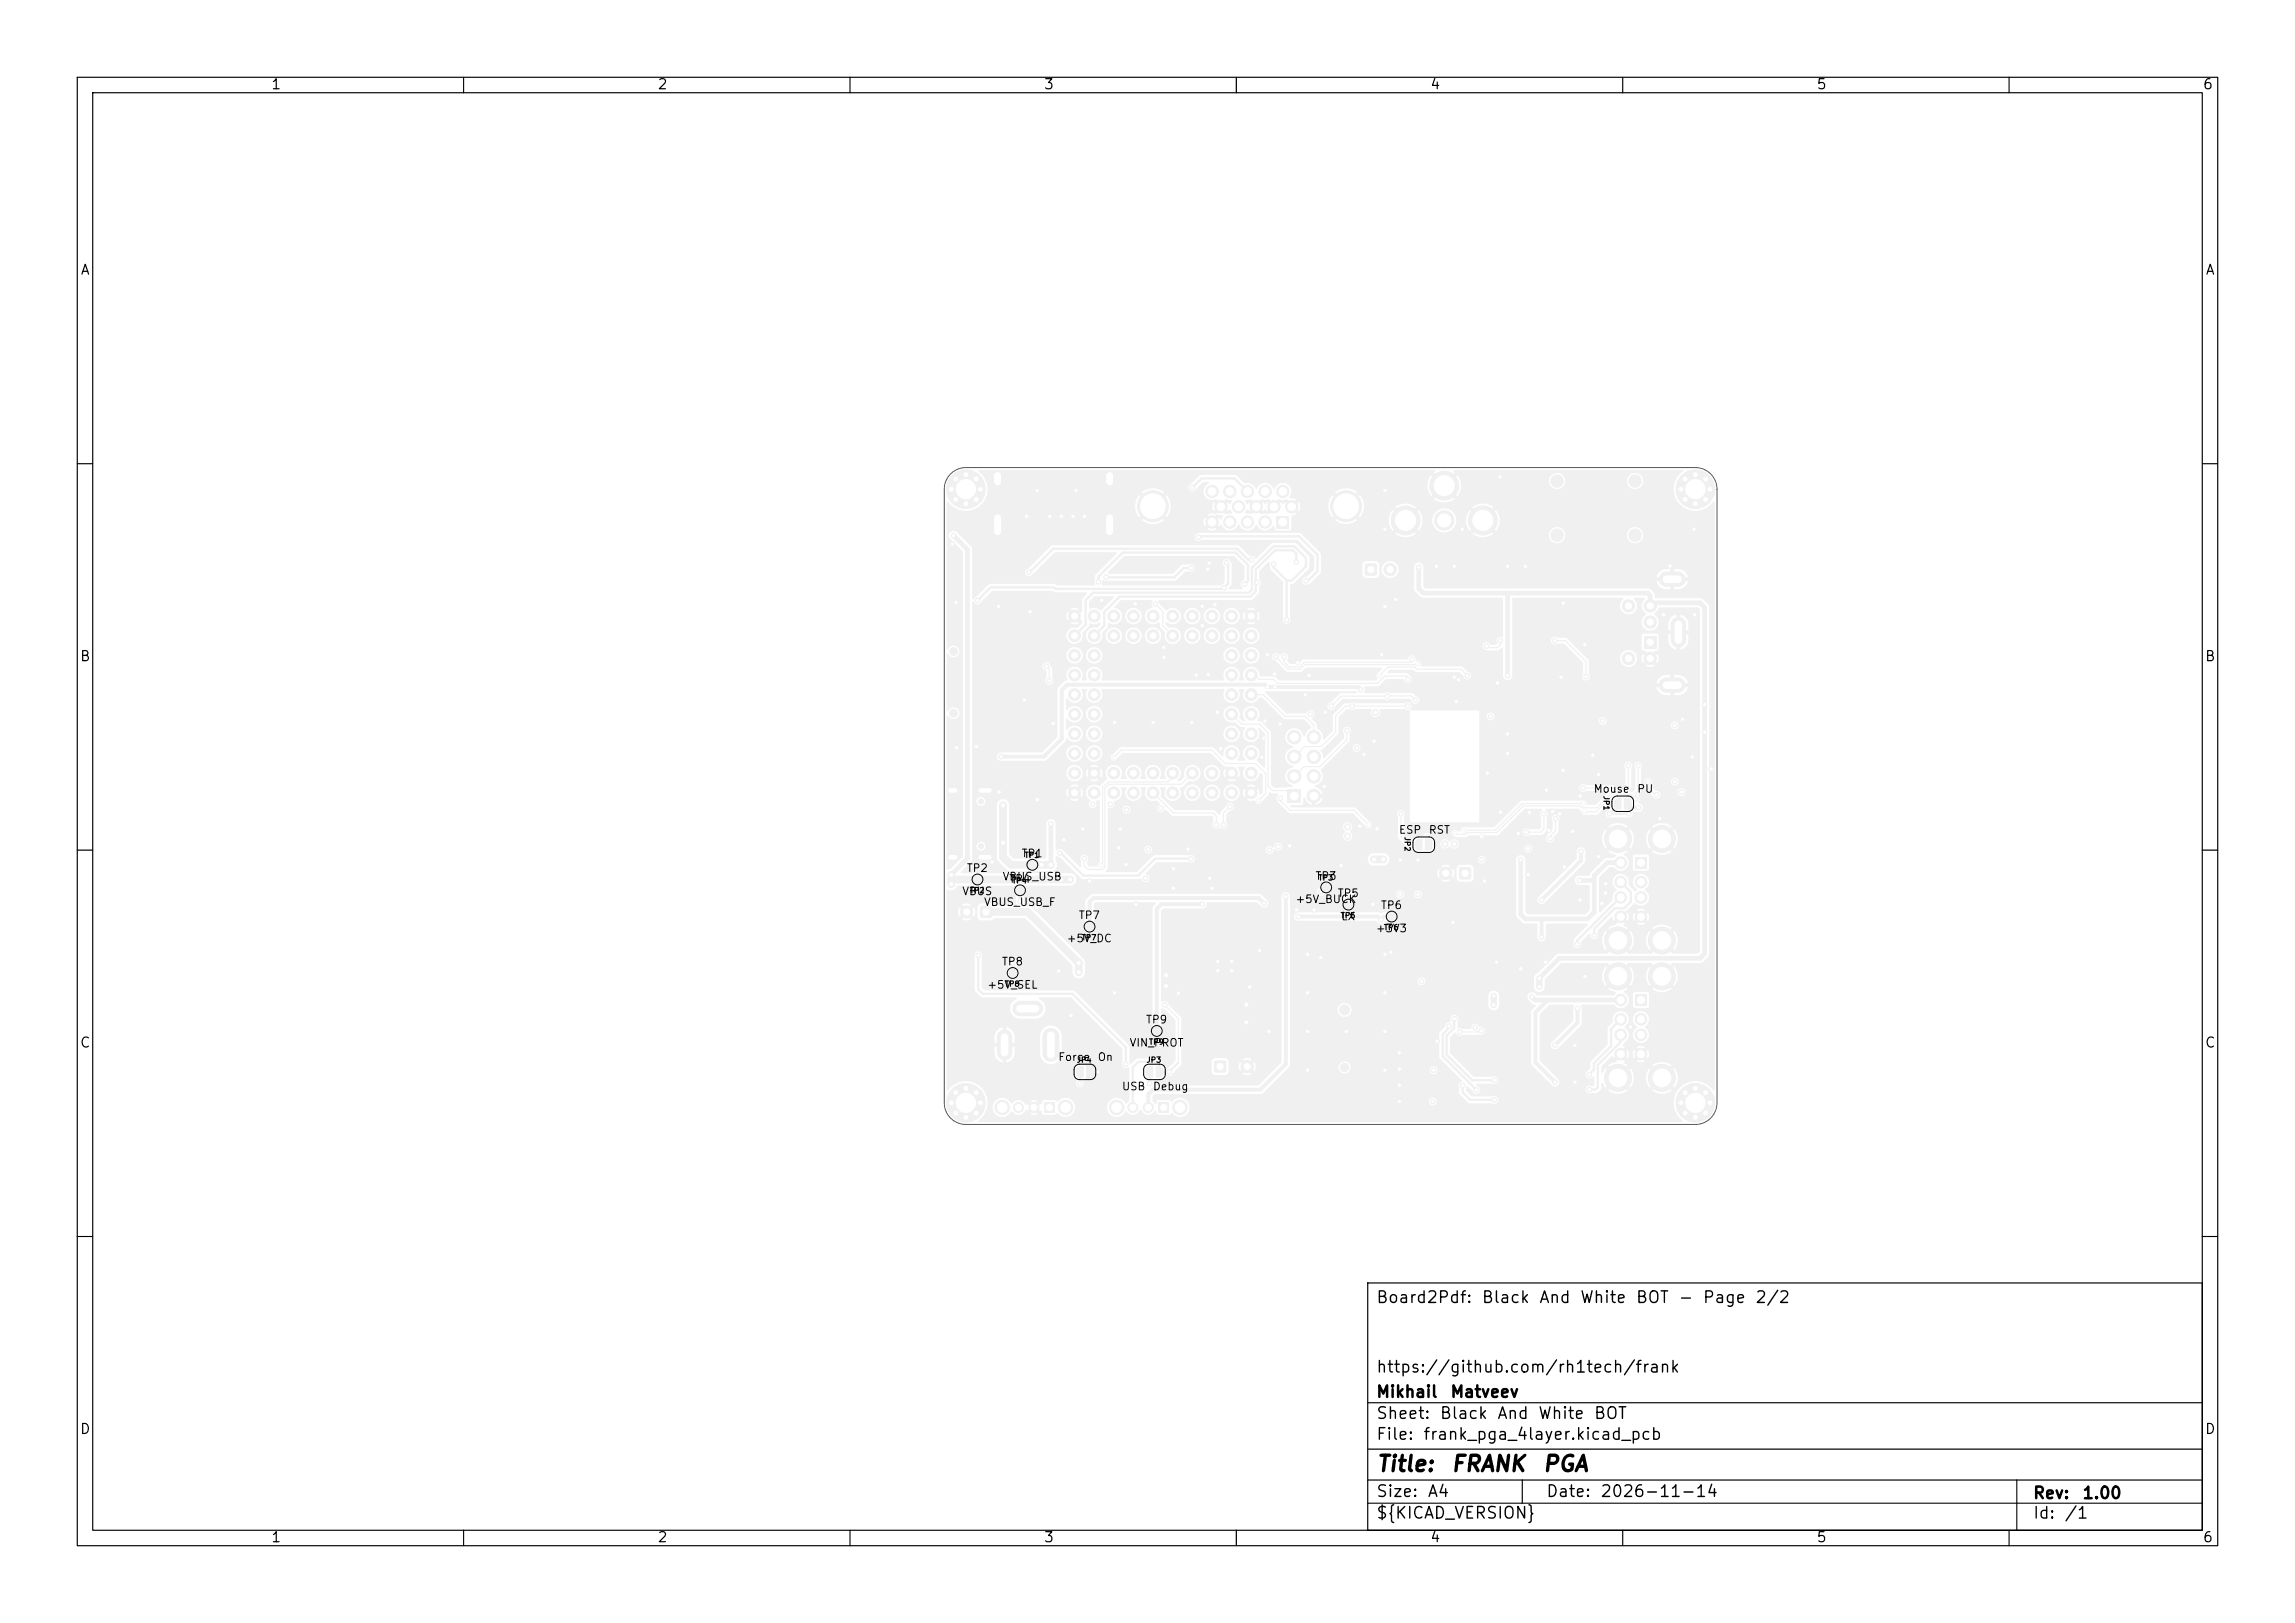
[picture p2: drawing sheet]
<svg xmlns="http://www.w3.org/2000/svg" width="297mm" height="210mm" viewBox="0 0 297 210" stroke-linecap="round" stroke-linejoin="round" font-family="sans-serif">
<defs><g id="words">
<g font-size="2">
<text x="178" y="190.9">Title:</text>
<text x="187.7" y="190.9">FRANK</text>
<text x="199.5" y="190.9">PGA</text>
</g>
<g font-size="1.5">
<text x="178" y="169">Board2Pdf:</text>
<text x="191.7" y="169">Black</text>
<text x="199.1" y="169">And</text>
<text x="204.4" y="169">White</text>
<text x="211.6" y="169">BOT</text>
<text x="217.1" y="169">-</text>
<text x="220.3" y="169">Page</text>
<text x="227.1" y="169">2/2</text>
<text x="178" y="178">https://github.com/rh1tech/frank</text>
<text x="178" y="184">Sheet:</text>
<text x="178" y="181.2">Mikhail</text>
<text x="186.2" y="184">Black</text>
<text x="187.6" y="181.2">Matveev</text>
<text x="193.7" y="184">And</text>
<text x="199" y="184">White</text>
<text x="206.2" y="184">BOT</text>
<text x="178" y="186.7">File:</text>
<text x="184.1" y="186.7">frank_pga_4layer.kicad_pcb</text>
<text x="178" y="196.9">${KICAD_VERSION}</text>
<text x="178" y="194.1">Size:</text>
<text x="184.7" y="194.1">A4</text>
<text x="200" y="194.1">Date:</text>
<text x="207" y="194.1">2026-11-14</text>
<text x="263" y="194.3">Rev:</text>
<text x="263" y="196.9">Id:</text>
<text x="267.1" y="196.9">/1</text>
<text x="269.4" y="194.3">1.00</text>
</g>
<g font-size="1.3">
<text x="35" y="11.9">1</text>
<text x="85" y="11.9">2</text>
<text x="135" y="11.9">3</text>
<text x="185" y="11.9">4</text>
<text x="235" y="11.9">5</text>
<text x="285" y="11.9">6</text>
<text x="10.3" y="35.9">A</text>
<text x="285.4" y="35.9">A</text>
<text x="10.3" y="85.9">B</text>
<text x="285.3" y="85.9">B</text>
<text x="10.3" y="135.9">C</text>
<text x="285.3" y="135.9">C</text>
<text x="10.3" y="185.9">D</text>
<text x="285.3" y="185.9">D</text>
<text x="35" y="199.9">1</text>
<text x="85" y="199.9">2</text>
<text x="135" y="199.9">3</text>
<text x="185" y="199.9">4</text>
<text x="235" y="199.9">5</text>
<text x="285" y="199.9">6</text>
</g>
<g font-size="1">
<text x="206.2" y="102.8">Mouse</text>
<text x="211.8" y="102.8">PU</text>
<text x="125" y="113.1">TP2</text>
<text x="132.1" y="111.2">TP1</text>
<text x="181" y="108.1">ESP</text>
<text x="184.8" y="108.1">RST</text>
<text x="124.4" y="116.1">VBUS</text>
<text x="127.3" y="117.5">VBUS_USB_F</text>
<text x="129.7" y="114.2">VBUS_USB</text>
<text x="130.5" y="114.5">TP4</text>
<text x="139.5" y="119.2">TP7</text>
<text x="167.6" y="117.1">+5V_BUCK</text>
<text x="170.1" y="114.1">TP3</text>
<text x="173" y="116.3">TP5</text>
<text x="173.5" y="119.3">LX</text>
<text x="178.6" y="117.9">TP6</text>
<text x="129.6" y="125.2">TP8</text>
<text x="138" y="122.2">+5V_DC</text>
<text x="178" y="120.9">+3V3</text>
<text x="127.7" y="128.2">+5V_SEL</text>
<text x="136.9" y="137.5">Force</text>
<text x="142" y="137.5">On</text>
<text x="146.1" y="135.7">VIN_PROT</text>
<text x="148.2" y="132.7">TP9</text>
<text x="145.1" y="141.3">USB</text>
<text x="149.1" y="141.3">Debug</text>
</g>
<g font-size=".7">
<text x="207.4" y="102.9" transform="rotate(90 207.4 102.9)">JP1</text>
<text x="132.5" y="111.2">TP1</text>
<text x="181.6" y="108.2" transform="rotate(90 181.6 108.2)">JP2</text>
<text x="125.4" y="115.7">TP2</text>
<text x="170.6" y="114.1">TP3</text>
<text x="173.4" y="119">TP5</text>
<text x="139.9" y="121.8">TP7</text>
<text x="179" y="120.5">TP6</text>
<text x="130" y="127.8">TP8</text>
<text x="139.3" y="137.7">JP4</text>
<text x="148.3" y="137.7">JP3</text>
<text x="148.6" y="135.3">TP9</text>
</g>
</g></defs>
<path d="M211.6 128.7h1.5v1.5h-1.5z" fill="#f0f0f0"/>
<g fill="#f0f0f0" stroke="#f0f0f0" stroke-width=".13">
<circle cx="212.4" cy="131.9" r=".75"/>
<circle cx="212.4" cy="133.9" r=".75"/>
<circle cx="212.4" cy="136.4" r=".75"/>
<circle cx="209.7" cy="129.4" r=".75"/>
<circle cx="209.7" cy="131.9" r=".75"/>
<circle cx="209.7" cy="133.9" r=".75"/>
<circle cx="209.7" cy="136.4" r=".75"/>
<circle cx="215.1" cy="126.3" r="1.75"/>
<circle cx="215.1" cy="139.5" r="1.75"/>
<circle cx="209.4" cy="126.3" r="1.75"/>
<circle cx="209.4" cy="139.5" r="1.75"/>
</g>
<path d="M188.9 112.3l.2-.1 1.2 .1 .1 .2-.1 1.2-.1 .1-1.3-.1-.1-.1z" fill="#f0f0f0"/>
<circle cx="187.1" cy="113" r=".8" fill="#f0f0f0" stroke="#f0f0f0" stroke-width=".13"/>
<path d="M123 110.9h.6M123 102.3h.6M126.9 110.9h1.1M126.9 102.3h1.1" fill="none" stroke="#f0f0f0" stroke-width="1"/>
<path d="M135.2 142.7h1.3v1.3h-1.3z" fill="#f0f0f0"/>
<g fill="#f0f0f0" stroke="#f0f0f0" stroke-width=".13">
<circle cx="133.8" cy="143.3" r=".65"/>
<circle cx="131.8" cy="143.3" r=".65"/>
<circle cx="137.9" cy="143.3" r=".94"/>
<circle cx="129.7" cy="143.3" r=".94"/>
</g>
<path d="M212.8 82.3h1.6v1.6h-1.6z" fill="#f0f0f0"/>
<g fill="#f0f0f0" stroke="#f0f0f0" stroke-width=".13">
<circle cx="213.6" cy="80.5" r=".8"/>
<circle cx="213.6" cy="85.2" r=".8"/>
<circle cx="213.6" cy="78.4" r=".8"/>
<circle cx="210.8" cy="85.2" r=".8"/>
<circle cx="210.8" cy="78.4" r=".8"/>
<circle cx="126.9" cy="63.3" r=".4"/>
<circle cx="126.3" cy="62" r=".4"/>
<circle cx="126.3" cy="64.6" r=".4"/>
<circle cx="125" cy="61.4" r=".4"/>
<circle cx="125" cy="63.3" r="2.5"/>
<circle cx="125" cy="65.2" r=".4"/>
<circle cx="123.7" cy="62" r=".4"/>
<circle cx="123.7" cy="64.6" r=".4"/>
<circle cx="123.1" cy="63.3" r=".4"/>
</g>
<path d="M215.7 75h1.5M215.7 88.7h1.5M217.2 80.8v2M130 134.2v2M132 130.5h2" fill="none" stroke="#f0f0f0" stroke-width="2"/>
<path d="M136 134.1v2.2" fill="none" stroke="#f0f0f0" stroke-width="2.2"/>
<path d="M166.6 102.1h1.8v1.8h-1.8z" fill="#f0f0f0"/>
<g fill="#f0f0f0" stroke="#f0f0f0" stroke-width=".13">
<circle cx="170" cy="103" r=".86"/>
<circle cx="167.5" cy="100.5" r=".86"/>
<circle cx="170" cy="100.5" r=".86"/>
<circle cx="167.5" cy="97.9" r=".86"/>
<circle cx="170" cy="97.9" r=".86"/>
<circle cx="167.5" cy="95.4" r=".86"/>
<circle cx="170" cy="95.4" r=".86"/>
<circle cx="139.1" cy="102.6" r=".76"/>
<circle cx="141.6" cy="100" r=".76"/>
<circle cx="139.1" cy="100" r=".76"/>
<circle cx="141.6" cy="97.5" r=".76"/>
<circle cx="139.1" cy="97.5" r=".76"/>
<circle cx="141.6" cy="95" r=".76"/>
<circle cx="139.1" cy="95" r=".76"/>
<circle cx="141.6" cy="92.4" r=".76"/>
<circle cx="139.1" cy="92.4" r=".76"/>
<circle cx="141.6" cy="89.9" r=".76"/>
<circle cx="139.1" cy="89.9" r=".76"/>
<circle cx="141.6" cy="87.3" r=".76"/>
<circle cx="139.1" cy="87.3" r=".76"/>
<circle cx="141.6" cy="84.8" r=".76"/>
<circle cx="139.1" cy="84.8" r=".76"/>
<circle cx="141.6" cy="82.3" r=".76"/>
<circle cx="139.1" cy="82.3" r=".76"/>
<circle cx="141.6" cy="79.7" r=".76"/>
<circle cx="139.1" cy="79.7" r=".76"/>
<circle cx="144.1" cy="79.7" r=".76"/>
<circle cx="144.1" cy="82.3" r=".76"/>
<circle cx="146.7" cy="79.7" r=".76"/>
<circle cx="146.7" cy="82.3" r=".76"/>
<circle cx="149.2" cy="79.7" r=".76"/>
<circle cx="149.2" cy="82.3" r=".76"/>
<circle cx="151.8" cy="79.7" r=".76"/>
<circle cx="151.8" cy="82.3" r=".76"/>
<circle cx="154.3" cy="79.7" r=".76"/>
<circle cx="154.3" cy="82.3" r=".76"/>
<circle cx="156.8" cy="79.7" r=".76"/>
<circle cx="156.8" cy="82.3" r=".76"/>
<circle cx="159.4" cy="79.7" r=".76"/>
<circle cx="159.4" cy="82.3" r=".76"/>
<circle cx="161.9" cy="79.7" r=".76"/>
<circle cx="161.9" cy="82.3" r=".76"/>
<circle cx="159.4" cy="84.8" r=".76"/>
<circle cx="161.9" cy="84.8" r=".76"/>
<circle cx="159.4" cy="87.3" r=".76"/>
<circle cx="161.9" cy="87.3" r=".76"/>
<circle cx="159.4" cy="89.9" r=".76"/>
<circle cx="161.9" cy="89.9" r=".76"/>
<circle cx="159.4" cy="92.4" r=".76"/>
<circle cx="161.9" cy="92.4" r=".76"/>
<circle cx="159.4" cy="95" r=".76"/>
<circle cx="161.9" cy="95" r=".76"/>
<circle cx="159.4" cy="97.5" r=".76"/>
<circle cx="161.9" cy="97.5" r=".76"/>
<circle cx="161.9" cy="100" r=".76"/>
<circle cx="159.4" cy="100" r=".76"/>
<circle cx="161.9" cy="102.6" r=".76"/>
<circle cx="159.4" cy="102.6" r=".76"/>
<circle cx="156.8" cy="100" r=".76"/>
<circle cx="156.8" cy="102.6" r=".76"/>
<circle cx="154.3" cy="100" r=".76"/>
<circle cx="154.3" cy="102.6" r=".76"/>
<circle cx="151.8" cy="102.6" r=".76"/>
<circle cx="151.8" cy="100" r=".76"/>
<circle cx="149.2" cy="102.6" r=".76"/>
<circle cx="149.2" cy="100" r=".76"/>
<circle cx="146.7" cy="102.6" r=".76"/>
<circle cx="146.7" cy="100" r=".76"/>
<circle cx="144.1" cy="102.6" r=".76"/>
<circle cx="144.1" cy="100" r=".76"/>
<circle cx="141.6" cy="102.6" r=".76"/>
</g>
<g fill="#f0f0f0">
<path d="M128.6 66.3h.9l.3 .2v2.7l-.1 .2-.2 .1h-.8l-.3-.2v-2.7z"/>
<path d="M128.6 61l.9-.1 .2 .1 .1 1.6-.1 .3-.9 .1-.3-.2-.1-1.6z"/>
<path d="M143 61l.3-.1h.7l.2 .1 .1 1.6-.1 .3-.9 .1-.3-.2z"/>
<path d="M143 66.4l.2-.1h.8h.2l.1 .2v2.7l-.1 .2-.2 .1h-.8l-.3-.2z"/>
</g>
<g fill="#f0f0f0" stroke="#f0f0f0" stroke-width=".13">
<circle cx="221.3" cy="63.3" r=".4"/>
<circle cx="220.7" cy="62" r=".4"/>
<circle cx="220.7" cy="64.6" r=".4"/>
<circle cx="219.4" cy="61.4" r=".4"/>
<circle cx="219.4" cy="63.3" r="2.5"/>
<circle cx="219.4" cy="65.2" r=".4"/>
<circle cx="218.1" cy="62" r=".4"/>
<circle cx="218.1" cy="64.6" r=".4"/>
<circle cx="217.5" cy="63.3" r=".4"/>
<circle cx="149.2" cy="65.5" r="2"/>
<circle cx="174.2" cy="65.5" r="2"/>
</g>
<path d="M165.2 66.8h1.6v1.6h-1.6z" fill="#f0f0f0"/>
<g fill="#f0f0f0" stroke="#f0f0f0" stroke-width=".13">
<circle cx="163.7" cy="67.5" r=".8"/>
<circle cx="161.4" cy="67.5" r=".8"/>
<circle cx="159.1" cy="67.5" r=".8"/>
<circle cx="156.9" cy="67.5" r=".8"/>
<circle cx="167.2" cy="65.6" r=".8"/>
<circle cx="164.9" cy="65.6" r=".8"/>
<circle cx="162.6" cy="65.6" r=".8"/>
<circle cx="160.3" cy="65.6" r=".8"/>
<circle cx="158" cy="65.6" r=".8"/>
<circle cx="166" cy="63.6" r=".8"/>
<circle cx="163.7" cy="63.6" r=".8"/>
<circle cx="161.4" cy="63.6" r=".8"/>
<circle cx="159.1" cy="63.6" r=".8"/>
<circle cx="156.9" cy="63.6" r=".8"/>
<circle cx="126.9" cy="142.7" r=".4"/>
<circle cx="126.3" cy="141.4" r=".4"/>
<circle cx="126.3" cy="144" r=".4"/>
<circle cx="125" cy="140.8" r=".4"/>
<circle cx="125" cy="142.7" r="2.5"/>
<circle cx="125" cy="144.6" r=".4"/>
<circle cx="123.7" cy="141.4" r=".4"/>
<circle cx="123.7" cy="144" r=".4"/>
<circle cx="123.1" cy="142.7" r=".4"/>
</g>
<path d="M157.2 137.3l.2-.1 1.2 .1 .1 .2-.1 1.2-.1 .1-1.3-.1-.1-.1z" fill="#f0f0f0"/>
<circle cx="161.4" cy="138" r=".8" fill="#f0f0f0" stroke="#f0f0f0" stroke-width=".13"/>
<path d="M150 142.7h1.3v1.3h-1.3z" fill="#f0f0f0"/>
<g fill="#f0f0f0" stroke="#f0f0f0" stroke-width=".13">
<circle cx="148.6" cy="143.3" r=".65"/>
<circle cx="146.6" cy="143.3" r=".65"/>
<circle cx="152.7" cy="143.3" r=".94"/>
<circle cx="144.5" cy="143.3" r=".94"/>
<circle cx="221.3" cy="142.7" r=".4"/>
<circle cx="220.7" cy="141.4" r=".4"/>
<circle cx="220.7" cy="144" r=".4"/>
<circle cx="219.4" cy="140.8" r=".4"/>
<circle cx="219.4" cy="142.7" r="2.5"/>
<circle cx="219.4" cy="144.6" r=".4"/>
<circle cx="218.1" cy="141.4" r=".4"/>
<circle cx="218.1" cy="144" r=".4"/>
<circle cx="217.5" cy="142.7" r=".4"/>
</g>
<path d="M176.7 73l.2-.1 1.2 .1 .1 .2-.1 1.2-.1 .1-1.3-.1-.1-.1z" fill="#f0f0f0"/>
<circle cx="179.9" cy="73.7" r=".8" fill="#f0f0f0" stroke="#f0f0f0" stroke-width=".13"/>
<path d="M211.6 110.9h1.5v1.5h-1.5z" fill="#f0f0f0"/>
<g fill="#f0f0f0" stroke="#f0f0f0" stroke-width=".13">
<circle cx="212.4" cy="114.1" r=".75"/>
<circle cx="212.4" cy="116.1" r=".75"/>
<circle cx="212.4" cy="118.6" r=".75"/>
<circle cx="209.7" cy="111.6" r=".75"/>
<circle cx="209.7" cy="114.1" r=".75"/>
<circle cx="209.7" cy="116.1" r=".75"/>
<circle cx="209.7" cy="118.6" r=".75"/>
<circle cx="215.1" cy="108.6" r="1.75"/>
<circle cx="215.1" cy="121.7" r="1.75"/>
<circle cx="209.4" cy="108.6" r="1.75"/>
<circle cx="209.4" cy="121.7" r="1.75"/>
<circle cx="186.9" cy="67.3" r="1.25"/>
<circle cx="191.9" cy="67.3" r="1.87"/>
<circle cx="186.9" cy="62.8" r="1.87"/>
<circle cx="181.9" cy="67.3" r="1.87"/>
</g>
<path d="M126.9 117.3l.2-.1 1.2 .1 .1 .2-.1 1.2-.1 .1-1.3-.1-.1-.1z" fill="#f0f0f0"/>
<circle cx="125.1" cy="118" r=".8" fill="#f0f0f0" stroke="#f0f0f0" stroke-width=".13"/>
<g fill="#f0f0f0">
<path d="M140.6 138h.6l.3 .3v.7l-.1 .3-.2 .1-.6 .1z"/>
<path d="M139.4 138.1l.3-.1h.6v1.5l-.7-.1-.3-.3v-.7z"/>
</g>
<g fill="#f0f0f0" stroke="#f0f0f0" stroke-width=".13">
<circle cx="131.1" cy="125.9" r=".5"/>
<circle cx="149.7" cy="133.4" r=".5"/>
<circle cx="141" cy="119.9" r=".5"/>
<circle cx="132" cy="115.2" r=".5"/>
</g>
<g fill="#f0f0f0">
<path d="M184.4 108.6h.7l.3 .3v.7l-.1 .3-.2 .1-.7 .1z"/>
<path d="M183.2 108.7l.3-.1h.6v1.5l-.6-.1-.3-.1-.1-.3v-.6z"/>
<path d="M210.2 103.3h.6l.3 .3v.7l-.1 .3-.2 .1-.6 .1z"/>
<path d="M209 103.4l.3-.1h.6v1.5l-.6-.1-.3-.1-.1-.3v-.6z"/>
</g>
<g fill="#f0f0f0" stroke="#f0f0f0" stroke-width=".13">
<circle cx="133.6" cy="111.9" r=".5"/>
<circle cx="171.6" cy="114.8" r=".5"/>
<circle cx="180.1" cy="118.6" r=".5"/>
<circle cx="126.5" cy="113.8" r=".5"/>
<circle cx="174.5" cy="117" r=".5"/>
</g>
<g fill="#f0f0f0">
<path d="M148.4 138.1l.3-.1h.6v1.5l-.7-.1-.3-.3v-.7z"/>
<path d="M149.6 138h.6l.3 .3v.7l-.1 .3-.2 .1-.6 .1z"/>
</g>
<g fill="#f0f0f0" stroke="#f0f0f0" stroke-width=".13">
<circle cx="201.3" cy="135.2" r=".3"/>
<circle cx="204.2" cy="130.5" r=".3"/>
<circle cx="138.9" cy="66.8" r=".3"/>
<circle cx="207.8" cy="114.4" r=".3"/>
<circle cx="157.6" cy="125.6" r=".3"/>
<circle cx="173.6" cy="112" r=".3"/>
<circle cx="194.2" cy="105.1" r=".3"/>
<circle cx="154.8" cy="87.4" r=".3"/>
<circle cx="181.1" cy="138.3" r=".3"/>
<circle cx="179.2" cy="68.5" r=".3"/>
<circle cx="150.9" cy="127.6" r=".4"/>
<circle cx="219.3" cy="79.6" r=".3"/>
<circle cx="157.6" cy="124.4" r=".3"/>
<circle cx="167.8" cy="117.7" r=".3"/>
<circle cx="195.1" cy="97.5" r=".3"/>
<circle cx="155.6" cy="81" r=".3"/>
<circle cx="129.3" cy="102.5" r=".3"/>
<circle cx="134.2" cy="63.5" r=".3"/>
<circle cx="188.2" cy="73.3" r=".3"/>
<circle cx="123.7" cy="78" r=".3"/>
<circle cx="144.8" cy="109.7" r=".3"/>
<circle cx="153.8" cy="109.9" r=".3"/>
<circle cx="154.2" cy="93.5" r=".3"/>
<circle cx="161.7" cy="127.7" r=".3"/>
<circle cx="207.8" cy="115.5" r=".3"/>
<circle cx="141" cy="114" r=".3"/>
<circle cx="180" cy="123.2" r=".3"/>
<circle cx="155.6" cy="78.5" r=".3"/>
<circle cx="206.9" cy="110.8" r=".3"/>
<circle cx="202" cy="87.6" r=".3"/>
<circle cx="161.3" cy="132.3" r=".4"/>
<circle cx="144.2" cy="128.5" r=".3"/>
<circle cx="185.9" cy="73.3" r=".3"/>
<circle cx="188.2" cy="87.6" r=".3"/>
<circle cx="169.2" cy="133.5" r=".3"/>
<circle cx="149.2" cy="93.5" r=".3"/>
<circle cx="171.4" cy="101.8" r=".3"/>
<circle cx="165" cy="87.2" r=".3"/>
<circle cx="201.9" cy="105.3" r=".3"/>
<circle cx="165.7" cy="93.7" r=".3"/>
<circle cx="142.6" cy="77.7" r=".3"/>
<circle cx="145" cy="107.2" r=".3"/>
<circle cx="200" cy="124.5" r=".3"/>
<circle cx="150.9" cy="126.2" r=".4"/>
<circle cx="132.6" cy="90.6" r=".3"/>
<circle cx="156.4" cy="87.3" r=".3"/>
<circle cx="219" cy="97.9" r=".3"/>
<circle cx="140.1" cy="107.2" r=".3"/>
<circle cx="179.2" cy="63.5" r=".3"/>
<circle cx="168" cy="85.8" r=".22"/>
<circle cx="137" cy="125.7" r=".3"/>
<circle cx="145.7" cy="111.8" r=".3"/>
<circle cx="129.2" cy="78.5" r=".3"/>
<circle cx="177.7" cy="117" r=".3"/>
<circle cx="132.9" cy="66.8" r=".3"/>
<circle cx="197.8" cy="113.1" r=".3"/>
<circle cx="142.1" cy="138.7" r=".3"/>
<circle cx="188" cy="119.4" r=".3"/>
<circle cx="211" cy="132.9" r=".3"/>
<circle cx="192.1" cy="114" r=".3"/>
<circle cx="181.1" cy="136.2" r=".3"/>
<circle cx="219.2" cy="68.5" r=".3"/>
<circle cx="188.8" cy="88" r=".3"/>
<circle cx="179.2" cy="123.5" r=".3"/>
<circle cx="216.1" cy="73.2" r=".3"/>
<circle cx="157.2" cy="78.3" r=".3"/>
<circle cx="163.3" cy="98" r=".3"/>
<circle cx="200.5" cy="107.4" r=".3"/>
<circle cx="164.2" cy="133.5" r=".3"/>
<circle cx="159.4" cy="124.4" r=".3"/>
<circle cx="169.2" cy="138.5" r=".3"/>
<circle cx="197.9" cy="105.1" r=".3"/>
<circle cx="204.5" cy="116.4" r=".3"/>
<circle cx="171.5" cy="92.2" r=".3"/>
<circle cx="197.4" cy="73.3" r=".3"/>
<circle cx="203.8" cy="140" r=".3"/>
<circle cx="206.9" cy="100.2" r=".3"/>
<circle cx="176.5" cy="97.7" r=".3"/>
<circle cx="156.5" cy="72.9" r=".3"/>
<circle cx="188.5" cy="90.8" r=".3"/>
<circle cx="200.9" cy="105" r=".3"/>
<circle cx="139.2" cy="63.5" r=".3"/>
<circle cx="180.6" cy="77.6" r=".3"/>
<circle cx="169.2" cy="128.5" r=".3"/>
<circle cx="138.6" cy="131.4" r=".3"/>
<circle cx="179.2" cy="78.5" r=".3"/>
<circle cx="133.3" cy="79.1" r=".3"/>
<circle cx="123.8" cy="96.8" r=".3"/>
<circle cx="202.3" cy="78.1" r=".3"/>
<circle cx="203.5" cy="107.6" r=".3"/>
<circle cx="144.2" cy="93.5" r=".3"/>
<circle cx="135.9" cy="66.8" r=".3"/>
<circle cx="177.8" cy="95.9" r=".3"/>
<circle cx="137.7" cy="108.7" r=".3"/>
<circle cx="202.3" cy="99.7" r=".3"/>
<circle cx="207.3" cy="116.9" r=".3"/>
<circle cx="205.1" cy="126.4" r=".3"/>
<circle cx="157.6" cy="92.1" r=".3"/>
<circle cx="170.9" cy="123.9" r=".3"/>
<circle cx="179.2" cy="138.5" r=".3"/>
<circle cx="200.1" cy="102.2" r=".3"/>
<circle cx="181.1" cy="140.4" r=".3"/>
<circle cx="193.7" cy="124.5" r=".3"/>
<circle cx="217.7" cy="93" r=".3"/>
<circle cx="137.4" cy="66.8" r=".3"/>
<circle cx="163.7" cy="93.3" r=".23"/>
<circle cx="179.2" cy="128.5" r=".3"/>
<circle cx="214.8" cy="105.9" r=".3"/>
<circle cx="203.8" cy="135.3" r=".3"/>
<circle cx="147" cy="117" r=".3"/>
<circle cx="170.1" cy="117.7" r=".3"/>
<circle cx="206.1" cy="97.7" r=".3"/>
<circle cx="156.9" cy="114.9" r=".3"/>
<circle cx="196.5" cy="107.8" r=".3"/>
<circle cx="126.4" cy="96.6" r=".3"/>
<circle cx="186" cy="134.7" r=".3"/>
<circle cx="140.4" cy="66.8" r=".3"/>
<circle cx="134.2" cy="117.4" r=".4"/>
<circle cx="163" cy="123" r=".3"/>
<circle cx="161.3" cy="130" r=".4"/>
<circle cx="164" cy="84.7" r=".3"/>
<circle cx="146.9" cy="78.1" r=".3"/>
<circle cx="192.5" cy="100" r=".3"/>
<circle cx="179.2" cy="133.5" r=".3"/>
<circle cx="125.7" cy="112.1" r=".3"/>
<circle cx="168.9" cy="89.9" r=".3"/>
<circle cx="193.8" cy="88.4" r=".3"/>
<circle cx="151.9" cy="114.9" r=".3"/>
<circle cx="159.4" cy="125.6" r=".3"/>
<circle cx="195.1" cy="73.3" r=".3"/>
<circle cx="189.2" cy="68.5" r=".3"/>
<circle cx="196.8" cy="125.4" r=".3"/>
<circle cx="178.2" cy="107.2" r=".3"/>
<circle cx="221.4" cy="99.5" r=".3"/>
<circle cx="191.8" cy="108.2" r=".23"/>
<circle cx="202.5" cy="112.2" r=".3"/>
<circle cx="169.2" cy="123.5" r=".3"/>
<circle cx="195.1" cy="95" r=".3"/>
<circle cx="123.3" cy="70.4" r=".3"/>
<circle cx="166.9" cy="109.4" r=".3"/>
<circle cx="176" cy="106.9" r=".3"/>
<circle cx="178.8" cy="84.7" r=".3"/>
<circle cx="128.4" cy="111.5" r=".3"/>
<circle cx="150.6" cy="83.8" r=".3"/>
<circle cx="152.5" cy="128.5" r=".3"/>
<circle cx="134.2" cy="103.5" r=".3"/>
<circle cx="181.1" cy="142.5" r=".3"/>
<circle cx="150.6" cy="85.1" r=".3"/>
<circle cx="156.3" cy="73.7" r=".3"/>
<circle cx="205.1" cy="83.4" r=".3"/>
<circle cx="204.5" cy="103" r=".3"/>
<circle cx="174.2" cy="133.5" r=".3"/>
<circle cx="194.1" cy="61.7" r=".3"/>
<circle cx="156.5" cy="113.6" r=".3"/>
<circle cx="215.3" cy="79.6" r=".3"/>
<circle cx="163.6" cy="95.5" r=".22"/>
<circle cx="158" cy="96.9" r=".3"/>
<circle cx="183.5" cy="111.3" r=".3"/>
<circle cx="169.4" cy="87.4" r=".3"/>
<circle cx="151.9" cy="112.4" r=".3"/>
<circle cx="181.2" cy="111.3" r=".3"/>
<circle cx="136.3" cy="93.6" r=".3"/>
<circle cx="198.3" cy="129" r=".3"/>
<circle cx="201.3" cy="140" r=".3"/>
<circle cx="205.7" cy="139.1" r=".3"/>
<circle cx="205.7" cy="141" r=".3"/>
<circle cx="131.1" cy="124.6" r=".3"/>
<circle cx="139.6" cy="124.6" r=".4"/>
<circle cx="139.6" cy="125.8" r=".4"/>
<circle cx="163.6" cy="116.9" r=".3"/>
<circle cx="141" cy="118.4" r=".3"/>
<circle cx="174.5" cy="115.8" r=".3"/>
<circle cx="207.4" cy="93.3" r=".3"/>
<circle cx="178.7" cy="119" r=".3"/>
<circle cx="192.9" cy="92.7" r=".3"/>
<circle cx="181.2" cy="115.7" r=".3"/>
<circle cx="177.8" cy="111.2" r=".4"/>
<circle cx="178" cy="92.2" r=".4"/>
<circle cx="169.6" cy="92.4" r=".3"/>
<circle cx="216.7" cy="101.1" r=".3"/>
<circle cx="164" cy="88.9" r=".23"/>
<circle cx="175.6" cy="96.8" r=".3"/>
<circle cx="176.1" cy="89.3" r=".3"/>
<circle cx="129.6" cy="97.9" r=".3"/>
<circle cx="168" cy="118.6" r=".3"/>
<circle cx="183.5" cy="115.7" r=".3"/>
<circle cx="165" cy="88.9" r=".23"/>
<circle cx="179" cy="111.2" r=".4"/>
<circle cx="217.6" cy="102.5" r=".3"/>
<circle cx="212.1" cy="104.5" r=".3"/>
<circle cx="161.1" cy="75.6" r=".3"/>
<circle cx="142.1" cy="75.3" r=".3"/>
<circle cx="196.8" cy="111.2" r=".3"/>
<circle cx="204.4" cy="113.9" r=".3"/>
<circle cx="199.5" cy="121.2" r=".3"/>
<circle cx="137.3" cy="113.8" r=".4"/>
<circle cx="123.1" cy="113.2" r=".4"/>
<circle cx="220.6" cy="94.8" r=".3"/>
<circle cx="188.2" cy="109.2" r=".4"/>
<circle cx="174.4" cy="108.2" r=".4"/>
<circle cx="191.8" cy="111.2" r=".3"/>
<circle cx="141.4" cy="104.1" r=".3"/>
<circle cx="183.6" cy="73.4" r=".3"/>
<circle cx="143.7" cy="104.1" r=".3"/>
<circle cx="190.9" cy="132.9" r=".3"/>
<circle cx="216.7" cy="93.9" r=".3"/>
<circle cx="185.5" cy="138.5" r=".3"/>
<circle cx="148.3" cy="113.7" r=".3"/>
<circle cx="199.2" cy="126.6" r=".3"/>
<circle cx="123.1" cy="114.4" r=".4"/>
<circle cx="138.5" cy="113.8" r=".4"/>
<circle cx="199.2" cy="127.7" r=".3"/>
<circle cx="164.3" cy="110" r=".3"/>
<circle cx="193.3" cy="128.9" r=".3"/>
<circle cx="187" cy="109.2" r=".4"/>
<circle cx="148.8" cy="140.2" r=".3"/>
<circle cx="174.4" cy="107" r=".4"/>
<circle cx="145.8" cy="104.8" r=".3"/>
<circle cx="123.4" cy="69.3" r=".3"/>
<circle cx="166.4" cy="116" r=".3"/>
<circle cx="195.1" cy="87.4" r=".3"/>
<circle cx="193.3" cy="130" r=".3"/>
<circle cx="184" cy="127" r=".3"/>
<circle cx="185.4" cy="142.5" r=".3"/>
<circle cx="197.8" cy="109.8" r=".3"/>
<circle cx="165.4" cy="109.5" r=".3"/>
<circle cx="148.6" cy="110" r=".3"/>
<circle cx="220.6" cy="91.1" r=".3"/>
<circle cx="150.3" cy="104.6" r=".3"/>
<circle cx="136" cy="106.6" r=".3"/>
<circle cx="136" cy="111.9" r=".4"/>
<circle cx="129.8" cy="104.2" r=".4"/>
<circle cx="134.8" cy="111.9" r=".4"/>
<circle cx="129.8" cy="109.1" r=".4"/>
<circle cx="204.6" cy="110.2" r=".3"/>
<circle cx="199.5" cy="116.4" r=".3"/>
<circle cx="155.6" cy="117" r=".3"/>
<circle cx="149.7" cy="131.9" r=".3"/>
<circle cx="139.8" cy="140.2" r=".3"/>
<circle cx="191.7" cy="133.4" r=".3"/>
<circle cx="188.9" cy="133.5" r=".3"/>
<circle cx="188.2" cy="131.8" r=".3"/>
<circle cx="193.4" cy="139.8" r=".3"/>
<circle cx="191.1" cy="141" r=".3"/>
<circle cx="187.5" cy="132.8" r=".3"/>
<circle cx="189.3" cy="140.5" r=".3"/>
<circle cx="193.4" cy="142.3" r=".3"/>
<circle cx="171" cy="115.4" r=".3"/>
<circle cx="145.7" cy="137.7" r=".3"/>
<circle cx="126.6" cy="123.6" r=".3"/>
<circle cx="140.3" cy="111.1" r=".3"/>
<circle cx="142.5" cy="112" r=".23"/>
<circle cx="126.5" cy="77.7" r=".3"/>
<circle cx="158.7" cy="72.8" r=".3"/>
<circle cx="158.4" cy="76.1" r=".3"/>
<circle cx="205.3" cy="87.5" r=".3"/>
<circle cx="201.2" cy="82.9" r=".3"/>
<circle cx="167.8" cy="72.7" r=".3"/>
<circle cx="162.7" cy="75.4" r=".3"/>
<circle cx="210.8" cy="105.3" r=".3"/>
<circle cx="208.3" cy="105.3" r=".3"/>
<circle cx="211.7" cy="103.4" r=".3"/>
<circle cx="212" cy="99.1" r=".3"/>
<circle cx="205.1" cy="105" r=".22"/>
<circle cx="204.9" cy="104" r=".23"/>
<circle cx="189.4" cy="107.4" r=".22"/>
<circle cx="213.3" cy="101.2" r=".3"/>
<circle cx="214.4" cy="102.8" r=".3"/>
<circle cx="166.2" cy="85" r=".3"/>
<circle cx="201.3" cy="105.9" r=".3"/>
<circle cx="182.7" cy="85.3" r=".3"/>
<circle cx="200.6" cy="108.5" r=".3"/>
<circle cx="197.6" cy="107.7" r=".3"/>
<circle cx="183.5" cy="85.9" r=".22"/>
<circle cx="165.1" cy="85" r=".3"/>
<circle cx="199.8" cy="105.3" r=".3"/>
<circle cx="204.1" cy="122.2" r=".3"/>
<circle cx="174.3" cy="94.5" r=".3"/>
<circle cx="165.7" cy="103.3" r=".3"/>
<circle cx="175" cy="91.4" r=".3"/>
<circle cx="182.2" cy="91.4" r=".3"/>
<circle cx="177.1" cy="106.7" r=".23"/>
<circle cx="184.6" cy="108.2" r=".23"/>
<circle cx="183.2" cy="90.6" r=".3"/>
<circle cx="179.5" cy="90.1" r=".3"/>
<circle cx="172.3" cy="91.4" r=".3"/>
<circle cx="135.4" cy="86.2" r=".3"/>
<circle cx="135.8" cy="88.1" r=".3"/>
<circle cx="133.1" cy="74.1" r=".3"/>
<circle cx="162" cy="72.5" r=".3"/>
<circle cx="164.8" cy="73" r=".3"/>
<circle cx="166.5" cy="80.2" r=".3"/>
<circle cx="169" cy="75.2" r=".3"/>
<circle cx="143.1" cy="74.7" r=".3"/>
<circle cx="154.1" cy="73.5" r=".3"/>
<circle cx="155.1" cy="69.5" r=".3"/>
<circle cx="189.9" cy="87.4" r=".3"/>
<circle cx="178.5" cy="87.4" r=".23"/>
<circle cx="149.5" cy="78.1" r=".3"/>
<circle cx="182.2" cy="87.9" r=".3"/>
<circle cx="181.3" cy="105.3" r=".3"/>
<circle cx="158.3" cy="106.7" r=".3"/>
<circle cx="159.2" cy="104.4" r=".3"/>
<circle cx="157.4" cy="106.7" r=".3"/>
<circle cx="210.7" cy="99.1" r=".3"/>
<circle cx="209.2" cy="102.3" r=".22"/>
<circle cx="144.2" cy="98" r=".22"/>
<circle cx="162.9" cy="103.6" r=".23"/>
<circle cx="204.9" cy="102" r=".3"/>
<circle cx="188.3" cy="107.8" r=".22"/>
<circle cx="206.3" cy="121" r=".3"/>
<circle cx="154.3" cy="63.1" r=".3"/>
<circle cx="132" cy="116.6" r=".3"/>
<circle cx="194.2" cy="82.9" r=".3"/>
<circle cx="192.4" cy="83.6" r=".3"/>
<circle cx="150.7" cy="130.1" r=".3"/>
<circle cx="151.3" cy="138.7" r=".3"/>
<circle cx="154.1" cy="111.1" r=".3"/>
<circle cx="137.1" cy="110.4" r=".3"/>
</g>
<g fill="none" stroke="#f0f0f0" stroke-width=".5">
<path d="M176.1 89.3l-.3-.4h-11.8l-.3-.3h-25.6l-.7 .7v6.3l-2.3 2.3h-5.5M132 115.2v1.4M155.6 117h-5.3l-.6 .6v15.8M163.6 116.9l-.7-.7h-21.4l-.5 .5v3.2M166.4 116v21.7l-3.3 3.3h-13.9l-.6 .6v1.1M168 118.6h10.3l.4 .4 .4-.4h1M171.4 115l-.4 .4M174.5 115.8v1.3M199.5 118.9v2.4M204.6 110.2v1.1l-5.1 5.1M210.7 104.5h1.4M131.1 124.6v1.3"/>
<path d="M148.8 138.7v1.5M200.3 129.4l-1.6 1.6v6.5l2.6 2.5M204.2 130.5v1.8l-2.9 2.9"/>
</g>
<path d="M188.8 88v2.5l-.3 .3M141.1 138.7h1" fill="none" stroke="#f0f0f0" stroke-width=".4"/>
<path d="M123.4 69.3l1.8 1.8v40l-2.1 2.1M183.6 73.4v2.8l.6 .6h29.1l.3 .3v1.3M195.1 76.8v10.6M214.2 78h5.8l.6 .6v44.8l-.6 .6h-18.2l-2.6 2.6M133.6 111.9h1.2M136 106.6v5.3M196.8 111.3v7l.6 .6h8.1l.8-.9v-4.7l1.7-1.7h1.7M204.4 113.9h1.9M198.3 129l.4 .4h11" fill="none" stroke="#f0f0f0" stroke-width=".6"/>
<g fill="none" stroke="#f0f0f0" stroke-width=".3">
<path d="M142.1 75.3v-.7l3.2-3.1h14.6l1.6 1.6v2l-.4 .5M154.1 73.5h-.9l-1.2 1.2h-8.9M154.3 63.1l1.2-1.2h4.2l1.7 1.7M155.1 69.5l.1-.1h12.9l2.4 2.4v2.1l-1.3 1.3h-.2M158.7 72.8l.2 .2v2.5l-.6 .7h-21.7l-.2-.2h-8.2l-1.7 1.7M162 72.5h-.4l-1.5-1.5h-23.8l-3.1 3.1h-.1M164.8 73v.4l1.7 1.7M166.5 75.1h.7l1.8-1.8v-1.1l-1.5-1.5h-2.7l-2.8 2.8v2.8l-.4 .4h-20.1l-1 1v3.1l-1.4 1.5M166.5 75.1v5.1M167.8 72.7v-1l-.5-.5h-2.3l-2.5 2.5v1.5l.2 .2-.2 .1v1l-.7 .7h-16.9l-2 2v1.8l-1.3 1.3M137.1 110.4h.2l2.9 2.9h7.1l2.2-2.2h4.6M154.1 111.1h.1"/>
<path d="M208.9 104.7l-.6 .6h2.5M209.7 116.1l-5.6 5.6v.5M209.7 114.1l1.4 1.3v1.3l-.9 .8h-1.2l-2.7 2.7v.8M126.6 123.6v4.4l.6 .6h11.6l6.9 6.9v2.2M139.8 138.7v1.5M152.5 137.5l-1.2 1.2h-1.2v-1l-.3-.3h-2.5l-.7 .7v5.2M187.5 132.8v.2l-.8 .8v2.9l4.4 4.3M188.2 131.8v1.2l-1 1v2.5l3.3 3.3h2.9M209.7 131.9l-1.2 1.2v2.3l-2.2 2.2v.8l-.6 .7M209.7 133.9v.9l-2.9 3v2.9l-.3 .3h-.8M189.3 140.5v.8l1 1h3.1"/>
</g>
<path d="M123.1 113.8h15.4M123.1 113.2v1.2M128.4 118h4.6l6.6 6.6v1.2M129.8 104.2v6.7l1 1h5.2M177.8 111.2h1.2" fill="none" stroke="#f0f0f0" stroke-width="1"/>
<path d="M193.3 128.9v1.1M199.2 126.6v1.1" fill="none" stroke="#f0f0f0" stroke-width=".8"/>
<g fill="none" stroke="#f0f0f0" stroke-width=".15">
<path d="M149.5 78.2l1 .9v1.9l1.3 1.3M135.4 86.2l.4 .4v1.5M144.2 98l.9-.9h11.7l1.8 1.7h3.9l1.3 1.3v2.6l-.9 .9M159.4 92.4l1.3 1.3h2.3l1.1 1.1v6.9l.6 .6h2.1M161.9 89.9h1.6l2.8 2.8h2.6l1.1 1.1v1.6M162.3 87.3l.7 .6h1.8l.5 .5h13l.9-.9h2.8l.2 .2v.2M165.1 85l1.6 1.6h1.6l.6-.6h14.5l.1-.1M166.2 85v.7l.6 .6h1.4l.5-.6h14v-.4M174.3 94.5v1.2l-3.5 3.5h-2.1l-1.2 1.3M178.5 87.4l1.2-1.1h3.4l.3 .3h5.7l.8 .8M182.2 91.4h-8.1l-1.2 1.3v2.1l-1.9 1.8h-2.2l-1.3 1.3M183.2 90.6l-.6-.5h-9l-1.3 1.3"/>
<path d="M194.2 82.9v.5l-.4 .4h-1.2l-.2-.2M201.2 82.9h1.4l2.7 2.7v2M210.7 99.1v2.8l-.5 .5h-.9l-.1-.1M212 99.1v3.2l-.3 .3v.8l-.6-.5h-2.3l-2.2 2.1h-1.5M149.2 102.6l2.6 2.6h5.2l.4 .4v1.1M151.8 100.5l-.7 .7h-7.7l-.7 .7v9.9l-.2 .2M154.3 100l-1.4 1.5h-9.4l-.5 .5v10.2l-.3 .3h-1.9l-.5-.5v-.9M159.2 104.4l-.9 .8v1.5M165.7 103.3v.3l1.3 1.3h8.2l1.9 1.8M181.3 105.3v3l1 1h1.3M184.6 108.2l-.1 .1v.6M199.8 105.3v2l-.4 .4h-1.8"/>
<path d="M201.3 105.9v1.6l-.7 .7v.3M204.9 102h.1M204.9 104h-7.9l-3.5 3.4h-4.1M204.9 102h3.8l.5 .3M209.2 102.3l-.1 .1h-.3l-2.1 2.1h-2l-.3-.2h-7.2l-3.5 3.4h-3.8l-.3 .3h-1.1l-.2-.2M213.3 101.2v.7l.9 .9h.2M150.7 130.1l1.8 1.7v5.7M191.7 133.4l-.1 .1h-2.7"/>
</g>
<g fill="#f0f0f0">
<path d="M208.5 136.7h.2l.1 .2 .5-.4 .1 .2 .2 .2-.4 .5-.7 .2-.4 .3 .7 .6-.4 .4-.6-.7-.4 .6h-.1l-.1-.1 .1-.8z"/>
<path d="M157 67.1l.5-.5 .8 .1-.2 .5h-.2l-.1-.2-.5 .4v-.2z"/>
<path d="M163.1 65.7l.4 .5 .2-.3 .2 .3 .5-.5 .2 .3 .1 .1-.5 .4-.4-.1-.6 .1-.5-.4 .3-.2z"/>
<path d="M161.3 65.9h.2l.1 .3 .5-.5 .1 .2 .3 .2-.6 .4-.8-.1z"/>
<path d="M158.5 65.7l.4 .5 .2-.3h.1l.2 .5-.8 .1-.5-.4 .2-.1z"/>
<path d="M165 65.1l.5-.5 .4 .1 .6-.1 .5 .5-.1 .1-.2 .2-.5-.4-.2 .3-.2-.3-.4 .4-.2-.2z"/>
<path d="M162.7 65.1l.5-.5 .4 .1 .6-.1 .5 .5-.1 .1-.2 .2-.5-.4-.2 .3-.2-.3-.4 .4-.2-.2z"/>
<path d="M158.1 65.1l.6-.5 .5 .1a.16 .16 0 0 1 .3 .1 .16 .16 0 0 1-.1 .2l-.3 .3-.2-.3-.4 .4-.2-.2z"/>
<path d="M161.1 64.7l.8-.1 .6 .5-.2 .1-.2 .2-.5-.4-.1 .2h-.1z"/>
<path d="M122.5 64.9h.2a2.83 2.83 0 0 0 4.3 .4 2.83 2.83 0 0 0-.4-4.4l.1-.1h58.9l.1 .2-.1 .1 .6 .7-.4 .3-.6-.6-.1 .1a2.17 2.17 0 0 0 .1 2.6l.6-.6 .4 .3-.6 .6 .1 .1a2.17 2.17 0 0 0 2.6-.1l-.7-.6 .4-.3 .6 .6 .1-.2a2.17 2.17 0 0 0-.1-2.5l-.6 .6-.4-.3 .7-.7-.2-.2 .1-.1h29.5l.1 .1-.7 .8-.3 .4h-4.1a1.06 1.06 0 0 0-1.1-.9 1.06 1.06 0 0 0-1 .9h-8l-.1-.2a1.06 1.06 0 0 0-1.7-.4 1.06 1.06 0 0 0 .3 1.7 1.06 1.06 0 0 0 1.5-1.1h8v.3a1.06 1.06 0 0 0 1.1 .9 1.06 1.06 0 0 0 1-1.2h4.1v.1a2.83 2.83 0 0 0 1.3 3.6 2.83 2.83 0 0 0 3.7-.9l.1 .1v2.2h-27.8l-.1-.6-.4-.6-.6 .6-.4-.3 .7-.7-.2-.1a2.17 2.17 0 0 0-2.5 .1l.6 .7-.4 .3-.6-.6-.4 .6-.1 .6h-1.2a1.55 1.55 0 0 0-1.6-1.4 1.55 1.55 0 0 0-1.5 1.4h-1.3l-.1-.6-.4-.6-.6 .6-.4-.3 .7-.7-.2-.1a2.16 2.16 0 0 0-2.1-.2h-4.5l-.1-.5-.4-.7-.5 .5-.4-.4 .5-.5a2.29 2.29 0 0 0-2.8 0l.5 .5-.4 .4-.5-.5-.4 .7-.1 .7h-3.6l-.2-.5-.5 .4-.1-.2-.2-.1 .4-.5-.3-.1h-.5v-.2a1.12 1.12 0 0 0-.4-1.7 1.12 1.12 0 0 0-1.6 .7l-.1-.1a1.14 1.14 0 0 0-1.1-.7 1.14 1.14 0 0 0-1.1 .8l-.1-.1a1.25 1.25 0 0 0-1.5-.7l-1-1-.2-.1h-4.4l-.2 .1-1 1.1a.51 .51 0 0 0-.3 .9 .51 .51 0 0 0 .9-.3l.9-.8h.7l.1 .1a1.12 1.12 0 0 0-.7 1.5 1.12 1.12 0 0 0 1.5 .6h.1l.5 .5-.2 .1-.2 .2-.4-.4-.2 .3h-5.4l-.1-.5-.4-.7-.5 .5-.4-.4 .5-.5-.1-.1a2.29 2.29 0 0 0-2.7 .1l.5 .5-.4 .4-.5-.5-.1 .1a2.29 2.29 0 0 0 .1 2.7l.5-.5 .4 .4-.5 .5 .1 .1a2.29 2.29 0 0 0 2.7-.1l-.5-.5 .4-.4 .5 .5 .4-.7 .1-.9h5.4v.5l.2 .4 .4-.5 .2 .3 .2 .1-.5 .4h-.2a1.01 1.01 0 0 0-.9 .1l.4 .5h-.1l-.2 .3-.5-.4a1.1 1.1 0 0 0 0 1.1l.5-.4 .2 .3h.1l-.4 .5a1.1 1.1 0 0 0 1.1 0l-.4-.5 .3-.1v-.2l.5 .4 .1-.2h.2a1.14 1.14 0 0 0 1.1 .8 1.14 1.14 0 0 0 1-.8h.2a1.14 1.14 0 0 0 1.1 .8 1.14 1.14 0 0 0 1-.8h.2a1.16 1.16 0 0 0 1 .7 1.16 1.16 0 0 0 1.1-.6l.1 .1 .1 .4 .1 .1h1.9l.1-.2v-1.7l.6-.2-.4-.4 .2-.1 .1-.3 .5 .5 .2-.7h3.6l.1 .7 .4 .7 .5-.5 .4 .4-.5 .5 .1 .1a2.29 2.29 0 0 0 2.7-.1l-.5-.5 .4-.4 .5 .5 .4-.7 .1-.9h4.5l-.4 .3 .6 .7-.4 .3-.6-.6a2.16 2.16 0 0 0 0 2.7l.6-.6 .4 .3-.6 .6 .1 .1a2.17 2.17 0 0 0 2.6-.1l-.7-.6 .4-.3 .6 .6 .4-.7 .1-.8h1.3a1.56 1.56 0 0 0 1.5 1.7 1.56 1.56 0 0 0 1.6-1.7h1.2l.1 .8 .4 .7 .6-.6 .4 .3-.6 .6 .1 .1a2.17 2.17 0 0 0 2.6-.1l-.7-.6 .4-.3 .6 .6 .4-.7 .1-.8h27.8v1.9h-9.2l-.1-.2a1.06 1.06 0 0 0-1.1-.7 1.06 1.06 0 0 0-.9 .9h-8l-.1-.2a1.05 1.05 0 0 0-1.7-.4 1.05 1.05 0 0 0 .3 1.7 1.05 1.05 0 0 0 1.5-1.1h8v.3a1.06 1.06 0 0 0 1.1 .9 1.06 1.06 0 0 0 1-1.2h9.2v2.6h-50.9l-.1-.2-2.5-2.5-.2-.1h-13.1a.53 .53 0 0 0-.5 .8 .53 .53 0 0 0 .9 .2h12.4l2.2 2.1-.1 1.7-.9 .9a.53 .53 0 0 0-.6 .7 .53 .53 0 0 0 .8 .3l.2-.1 1.4-1.4 .1-2.4h50.9v3l-3.5-.1a1.42 1.42 0 0 0-1.7-.9v.7h-.5v-.7h-.7a1.3 1.3 0 0 0-1.1 1h.8v.2v.3l-.8 .1a1.42 1.42 0 0 0 1.8 1v-.9h.5v.9h.6a1.3 1.3 0 0 0 1.1-1.1h-.8l.1-.2-.1-.3h4.3v48.8h-.7v-45l-.1-.3-.7-.7-.3-.1h-5.9l-.2-.7-.4-.4-.3-.2h-28.8l-.3-.3v-2.6a.62 .62 0 0 0-.8-.4 .62 .62 0 0 0-.4 .8h-2a1.1 1.1 0 0 0-.9-1 1.1 1.1 0 0 0-1.1 .5h-.5l-.2-.3-.2-.2h-1.3a.54 .54 0 0 0-.5 .5v1.2l.2 .3 .3 .2h1.2a.54 .54 0 0 0 .5-.5v-1.2h.5a1.1 1.1 0 0 0 .6 1.7 1.1 1.1 0 0 0 1.4-1.2h2v2.6l.1 .3 .9 .8 10.4 .1 .1 .1v4.7h-31.5a1.07 1.07 0 0 0-1.1-1 1.07 1.07 0 0 0-1 1h-.5v-.2a1.07 1.07 0 0 0-1.1-.8 1.07 1.07 0 0 0-1 1h-.4v-.2a1.07 1.07 0 0 0-1.2-.8 1.07 1.07 0 0 0-.9 1h-.4l-.1-.2a1.07 1.07 0 0 0-1.7-.5 1.07 1.07 0 0 0 .3 1.8 1.07 1.07 0 0 0 1.5-1.1h.4v.2a1.07 1.07 0 0 0 1.1 .9 1.07 1.07 0 0 0 1-1.1h.4v.2a1.07 1.07 0 0 0 1.2 .9 1.07 1.07 0 0 0 .9-1.1h.5v.2a1.07 1.07 0 0 0 1.1 .9 1.07 1.07 0 0 0 1-1.1h31.5v.2a.6 .6 0 0 0-.7 .2 .6 .6 0 0 0-.1 .7l-.1 .1h-.7a.57 .57 0 0 0-.5-.3 .57 .57 0 0 0-.5 .3 .5 .5 0 0 0 .4 .7l.2 .1h1.3l.5-.4h.2v3.8a.61 .61 0 0 0 .7 .4 .61 .61 0 0 0 .5-.5l.1-10.1h14.1h.2l-.1 .2a1.11 1.11 0 0 0 0 1.6 1.11 1.11 0 0 0 1.6-.1 1.11 1.11 0 0 0-.2-1.6l.2-.1h1.1l.2 .1a1.21 1.21 0 0 0 .1 1.9 1.14 1.14 0 0 0-.5 1.5 1.14 1.14 0 0 0 1.5 .6 1.1 1.1 0 0 0 .7-.9 1.1 1.1 0 0 0-.6-1v-.2l.3-.3 .3-.5h5.1l.2 .3v1.8h-1.5a1.3 1.3 0 0 0-1-1.2v.9l-.2-.1-.3 .1-.1-.9a1.3 1.3 0 0 0-1 1.2v.9h.8v.4h-.8v.3h-1.2l-.3-.3h-1.8l-.1 .3v1.6a.45 .45 0 0 0 .4 .3l.6 .6-.2 .1-.1 .3-.6-.6-.1 .5h-.6a1.1 1.1 0 0 0-1.7-.8 1.1 1.1 0 0 0 0 1.8 1.1 1.1 0 0 0 1.7-.8v-.2h.6l.1 .7 .6-.6 .1 .3 .2 .1-.5 .5a1.1 1.1 0 0 0 1.1 0l-.5-.5 .3-.2 .1-.2 .5 .6a1.1 1.1 0 0 0 0-1.2l-.5 .6-.1-.2-.3-.2 .6-.6h.3l.1-.2 .1-1.7h1.2v.6a1.3 1.3 0 0 0 1.1 1.2v-.9l.1 .1 .4-.1v.9a1.3 1.3 0 0 0 1-1.2v-.9h-.8v-.4h.8v-.9h1.5v7.7h-1.6a1.29 1.29 0 0 0-1.1-1h-.6v.7h-.5v-.7h-.7l-.4 .1h-9.3l-.2-.3v-1.6v-.2l-2.8-2.8-1.3-.1a.52 .52 0 0 0-.7 .1 .52 .52 0 0 0 .1 .7 .52 .52 0 0 0 .7 0h.8l2.4 2.4 .1 1.5a.51 .51 0 0 0 .2 .8 .51 .51 0 0 0 .7-.5h9.3l-.4 .3-.3 .6h.8v.2v.3h-.8a1.3 1.3 0 0 0 1.1 1.1h.7v-.9h.5v.9a1.44 1.44 0 0 0 1.7-1l-.8-.1 .1-.2-.1-.3h2.4v3.5h-37.4a.2 .2 0 0 1-.1-.2 .2 .2 0 0 1 .1-.1 .52 .52 0 0 0-.2-.7 .52 .52 0 0 0-.6 .1h-6.5a.58 .58 0 0 0-.7 0l-.7 .1-1.3 1.3-.1 .2v2l-1.1 1.1h-.2v-.1a1.21 1.21 0 0 0-.8-1.3v-.6l-.6-.7v-.2a.52 .52 0 0 0 0-.8 .52 .52 0 0 0-.8 .3h-2.5l-2.7-2.6v-.2h11.7h.1l-.1 .2h-2.1l-1.2 1.2a.51 .51 0 0 0-.4 .5 .51 .51 0 0 0 .5 .5 .51 .51 0 0 0 .5-.5l1-.9h5.4a.61 .61 0 0 0 .7-.1h2.5l.2 .2a.51 .51 0 0 0 .6 .5 .51 .51 0 0 0 .4-.7l-.1-.2-.8-.5h-2.8a.66 .66 0 0 0-.8 0h-2.5v-.1l.1-.3-.1-.4 .1-.1h1.7l1-.9h2.3a.52 .52 0 0 0 .8 .4 .52 .52 0 0 0-.1-.9l-.4-.3h-2.3l-.1-.2 .3-.2h3l.4 .3h5.5l.6 .5a.51 .51 0 0 0 .5 .4 .51 .51 0 0 0 .5-.5 .51 .51 0 0 0-.5-.5l-.8-.7h-5.1l-.1-.1a.5 .5 0 0 0-.1-.5 .5 .5 0 0 0-.6-.1 .56 .56 0 0 0-.4-.7 .56 .56 0 0 0-.7 .5h-13.4l-.7 .6h-1l-.4-.4v-.2a.53 .53 0 0 0-.2-.8 .53 .53 0 0 0-.7 .3h-.2a.5 .5 0 0 0-.8-.1h-1.7l-.1-.2a1.07 1.07 0 0 0-1.1-.8 1.07 1.07 0 0 0-.9 1h-.5v-.2a1.07 1.07 0 0 0-1.1-.8 1.07 1.07 0 0 0-1 1h-15.6l-.1-.2a1.07 1.07 0 0 0-1.1-.8 1.07 1.07 0 0 0-1 1h-.4v-.2a1.07 1.07 0 0 0-1.8-.5 1.07 1.07 0 0 0 .4 1.8 1.07 1.07 0 0 0 1.4-1.1h.4v.2a1.07 1.07 0 0 0 1.2 1 1.07 1.07 0 0 0 1-1.2h15.6v.2a1.07 1.07 0 0 0 1.2 1 1.07 1.07 0 0 0 .9-1.2h.5v.2a1.07 1.07 0 0 0 1.1 1 1.07 1.07 0 0 0 1-1.2h1.7a.53 .53 0 0 0 .4 .8l1.3 1.4 .2 .1h1.7l.8-.6h9.7v.2l-.4 .4a.49 .49 0 0 0-.1 .9l-.2 .1h-12.6l-.6-.5h-1.7l-.2-.1a1.09 1.09 0 0 0-1.4-1.1 1.09 1.09 0 0 0-.6 1.7h-.6l-.1-.1a1.09 1.09 0 0 0-1-1.6 1.09 1.09 0 0 0-.8 1.7h-.2h-15.7l-.1-.1a1.09 1.09 0 0 0-1-1.6 1.09 1.09 0 0 0-.8 1.7h-.6l-.1-.1a1.09 1.09 0 0 0-1-1.6 1.09 1.09 0 0 0-.9 1.7h-1.8l-.1-.3v-1.1l-.3-.5a.52 .52 0 0 0-.6-.4 .52 .52 0 0 0-.4 .6 .52 .52 0 0 0 .5 .5v1a.5 .5 0 0 0 .3 .8 .5 .5 0 0 0 .6-.6h1.8l-.3 .2-.8 .8-.1 .2-.1 6.2-2 1.9-5.4 .1a.55 .55 0 0 0-.4 .6 .55 .55 0 0 0 .5 .5l5.8-.1 2.5-2.5 .3-.4a1.25 1.25 0 0 0 1.5 .4 1.08 1.08 0 0 0 .2-1.7 1.08 1.08 0 0 0-1.7 .2l-.1-.1v-1.2l.1-.1a1.08 1.08 0 0 0 1.7 .2 1.08 1.08 0 0 0-.1-1.7 1.08 1.08 0 0 0-1.6 .4l-.1-.1v-1.3l.1-.1a1.1 1.1 0 0 0 1.6 .4 1.1 1.1 0 0 0 .3-1.6h.6l.1 .1a1.09 1.09 0 0 0 1 1.6 1.09 1.09 0 0 0 .8-1.7h.1h15.8l.1 .1a1.09 1.09 0 0 0 .9 1.6 1.09 1.09 0 0 0 .9-1.7h.6l.1 .1a1.08 1.08 0 0 0 .4 1.5 1.08 1.08 0 0 0 1.5-.5h.5l2.7 2.7 .2 .1h2.4l.9 .9v.2a1.64 1.64 0 0 0-.8 1.1l-.1-.1a1.18 1.18 0 0 0-1.2-1 1.18 1.18 0 0 0-1.2 1.1 1.18 1.18 0 0 0 1.1 1.3v.1l-.1 .1a1.17 1.17 0 0 0-1 1.2 1.17 1.17 0 0 0 1.1 1.1v.1l-.1 .1a1.18 1.18 0 0 0-1 1.2 1.18 1.18 0 0 0 1 1.1v.2h-.1l-2.3 .1-.4-.3v-6.8l-.1-.2-1.2-1.2-.5-.1v-.1a1.08 1.08 0 0 0 0-1.5 1.08 1.08 0 0 0-1.5 0 1.08 1.08 0 0 0-.1 1.5v.1h-.3l-.4-.4a1.07 1.07 0 0 0-.7-1.5 1.07 1.07 0 0 0-1.4 .9h-15.6l-.1-.2a1.07 1.07 0 0 0-1.7-.5 1.07 1.07 0 0 0 .3 1.8 1.07 1.07 0 0 0 1.5-1.1h15.6v.2a1.09 1.09 0 0 0 1.5 .9l.7 .6 .6 .1-.2 .8h-.5v-.2a1.07 1.07 0 0 0-1.1-.8 1.07 1.07 0 0 0-1 1h-15.6l-.1-.2a1.07 1.07 0 0 0-1.7-.5 1.07 1.07 0 0 0 .3 1.8 1.07 1.07 0 0 0 1.5-1.1h15.6v.2a1.07 1.07 0 0 0 1.2 .9 1.07 1.07 0 0 0 .9-1.1h.5v.2a1.08 1.08 0 0 0 1.4 .9 1.08 1.08 0 0 0 .5-1.7l.1-.1h.1l.7 .8v4.3h-.2l-.9-.9a1.39 1.39 0 0 0 .3-1.4 1.08 1.08 0 0 0-1.6-.3 1.08 1.08 0 0 0-.1 1.6l-.2 .1h-.7l-.2-.1a1.09 1.09 0 0 0-.5-1.8 1.09 1.09 0 0 0-1.3 1.3h-.2l-1-1.1h-.2h-11.8l-.9 .7h-1.5l-.1-.2a1.07 1.07 0 0 0-1.1-.8 1.07 1.07 0 0 0-1 1h-.4v-.2a1.07 1.07 0 0 0-1.8-.5 1.07 1.07 0 0 0 .4 1.8 1.07 1.07 0 0 0 1.4-1.1h.4v.2a1.07 1.07 0 0 0 1.2 1 1.07 1.07 0 0 0 1-1.2h1.5l-.2 .2a.43 .43 0 0 0-.1 .7 .43 .43 0 0 0 .7-.2l.7-.7h11.3l1.7 1.7 .6 .1 .5 .5-.3 .1-.1 .2-.5-.5-.2 .4h-.4a1.07 1.07 0 0 0-1.6-.8 1.07 1.07 0 0 0 0 1.8 1.07 1.07 0 0 0 1.6-.8v-.2h.4l.2 .7 .5-.5 .1 .2 .3 .1-.6 .5 .5 .2 .6-.2-.5-.5 .2-.1 .2-.2 .5 .4a1.37 1.37 0 0 0-.1-1.3h.8l.1 .1a1.08 1.08 0 0 0 .4 1.7 1.08 1.08 0 0 0 1.5-1h.2l.2 .3v2.2l-.2 .3-.2-.1-.2-.7-.5 .6-.1-.3-.3-.1 .6-.5a1.04 1.04 0 0 0-1.1 0l.5 .5-.3 .1-.1 .3-.5-.6-.1 .5h-.5v-.2a1.07 1.07 0 0 0-1.1-.8 1.07 1.07 0 0 0-1 1h-.4v-.2a1.07 1.07 0 0 0-1.2-.8 1.07 1.07 0 0 0-.9 1h-.4l-.1-.2a1.07 1.07 0 0 0-1.7-.5 1.07 1.07 0 0 0 .3 1.8 1.07 1.07 0 0 0 1.5-1.1h.4v.2a1.07 1.07 0 0 0 1.1 .9 1.07 1.07 0 0 0 1-1.1h.4v.2a1.07 1.07 0 0 0 1.2 .9 1.07 1.07 0 0 0 .9-1.1h.5l.1 .6 .5-.5 .2 .3 .2 .1-.5 .5 .4 .1h.6a.45 .45 0 0 0 .4 .4 .45 .45 0 0 0 .5-.3l.8-.8 .1-.3a.24 .24 0 0 1 .4 .1h.7l.1 .1v.1a.71 .71 0 0 0 0 .9l.5 .5h-6.2a.52 .52 0 0 0-.6-.4 .52 .52 0 0 0-.5 .5l-.6 .6-.1 .4h-.1l-.7-.6h-5.1l-1.8-1.8a1.41 1.41 0 0 0-.1-1.1h.6l.2 .1a1.09 1.09 0 0 0 .9 1.6 1.09 1.09 0 0 0 .9-1.7l.4-.1 .8-.8a1.08 1.08 0 0 0 1.5-.8 1.08 1.08 0 0 0-1.3-1.2 1.08 1.08 0 0 0-.8 1.5l-.6 .6h-.2l-.1-.1a1.1 1.1 0 0 0 .3-1.5 1.1 1.1 0 0 0-1.4-.4 1.16 1.16 0 0 0-.4 1.6l-.7 .1-.1-.1a1.09 1.09 0 0 0-.9-1.7 1.09 1.09 0 0 0-.9 1.7l-.6 .1-.1-.1a1.09 1.09 0 0 0-1-1.7 1.09 1.09 0 0 0-.8 1.7l-.7 .1-.1-.1a1.07 1.07 0 0 0-.5-1.7 1.07 1.07 0 0 0-1.4 .9h-.4l-.2-.4-.5 .5-.1-.2-.3-.1 .6-.6-.5-.1-.7 .1 .6 .6-.3 .1-.1 .2-.5-.5-.2 .4h-.4a1.07 1.07 0 0 0-1.6-.8 1.07 1.07 0 0 0 0 1.8 1.07 1.07 0 0 0 1.6-.8v-.2h.4l.2 .7 .5-.5 .2 .2 .2 .1-.6 .5 .7 .2 .5-.2-.6-.5 .2-.1 .2-.2 .5 .5 .2-.7h.4l.2 .9-1 .9a1.09 1.09 0 0 0-1.8 .8h-.4l-.1-.5-.6 .6v-.3l-.3-.1 .5-.5-.6-.2-.5 .2 .5 .5-.2 .1-.1 .3-.5-.6-.2 .7 .2 .4 .5-.5 .1 .3 .2 .1-.5 .5 .7 .1 .4-.1-.5-.5 .2-.1 .1-.3 .6 .5 .1-.6h.4l.2 .6 .4 .5a.52 .52 0 0 0-.1 .8 .52 .52 0 0 0 .8 .1 .52 .52 0 0 0 0-.8l.4-.2 .1 .1v7.9l-.3 .6h-1l-.3-.2v-.4a.52 .52 0 0 0 0-.7 .52 .52 0 0 0-.7-.1 .52 .52 0 0 0-.1 .7v.7l-.1 .1-2.2-2.2-.4-.1-.5 .1h-.1v-3.5a.61 .61 0 0 0-.6-.5 .61 .61 0 0 0-.6 .5l-.1 4.6h-4.1l-.6-.6v-6.5a.8 .8 0 0 0-1.4-.4h-1.7a.58 .58 0 0 0-.9-.4 .58 .58 0 0 0 .1 1 .58 .58 0 0 0 .8-.4v-.2h1.7l-.2 .5v5.3h-1.5v-.1a.58 .58 0 0 0-1-.2 .58 .58 0 0 0 .3 1 .58 .58 0 0 0 .7-.7h1.5v1.6l.1 .3 1.2 1.2 .3 .2h5.5a.83 .83 0 0 0 .5-1.4l.1-.6 .5 .2 2.7 2.8 .2 .1h7.3l.3-.1a.55 .55 0 0 0 .5 .4 .55 .55 0 0 0 .6-.4 .65 .65 0 0 0-.5-.6v-.2l1.4-1.3h4.1a.51 .51 0 0 0 .8-.4 .51 .51 0 0 0-.6-.6h-4.6l-.2 .1-2.1 2.1h-4v-.1l.3-.4v-7.7a.71 .71 0 0 0 .8-.3v-.6a1.13 1.13 0 0 0 .9-1.8h.6l.1 .1a1.09 1.09 0 0 0 .9 1.6 1.09 1.09 0 0 0 .9-1.7h.6l.1 .1a1.09 1.09 0 0 0 .1 1.3 1.09 1.09 0 0 0 1.3 .3l.4 .4-.3 .4v.3h-3.5a.5 .5 0 0 0-.8-.4 .5 .5 0 0 0 0 .9 .5 .5 0 0 0 .8-.4v-.1h3.5a.53 .53 0 0 0 .5 .4 .53 .53 0 0 0 .5-.3l1 .8h5l.2 .1v.6a.58 .58 0 0 0 .1 .8 .67 .67 0 0 0 .8-.1 .53 .53 0 0 0 .7 .1 .53 .53 0 0 0 .1-.7v-1l.5-.5 .2-.1a.51 .51 0 0 0 .3-.5h6.2l.8 .9h.2h8.1l1.7 1.7h-1.7v-.1a.62 .62 0 0 0-1-.2 .62 .62 0 0 0 .1 1 .64 .64 0 0 0-.2 .9 .64 .64 0 0 0 .9 .2 .66 .66 0 0 0-.1-1.1l.3-.4v-.3l1.8 .1a.43 .43 0 0 0 .7-.1 .43 .43 0 0 0-.3-.6l-1.7-1.8h-.2h-8.1l-.2-.2 .1-.1 1.4-.1 .2-.2v-.7h.2a1.26 1.26 0 0 0 .9 .9v-.7l.2 .1 .3-.1v.7a1.16 1.16 0 0 0 .9-.9h-.7v-.1v-.3l.7-.1a1.45 1.45 0 0 0-1.1-.9l.1-.2a1.2 1.2 0 0 0 .7-1.9l3.7-3.8 .1-1a.51 .51 0 0 0 0-.7 .51 .51 0 0 0-.7 0 .51 .51 0 0 0-.1 .7v.7l-2.5 2.5h-.1l-.4-1.1 .3-.1 2-1.9v-.2v-2l1.1-1h.4a.63 .63 0 0 0 .7-.1h2l.1 .2a.62 .62 0 0 0 .5 .9 .62 .62 0 0 0 .5-1l.1-.1h3.2l.6 .2 .1 4.8h-6.4l-.1-.1a.5 .5 0 0 0-.8-.1 .5 .5 0 0 0 .2 .8 .5 .5 0 0 0 .7-.6h6.4v9.7h8.9v-14.5h28.6v.7h-26.6a.51 .51 0 0 0-.9-.2 .51 .51 0 0 0 .3 .8 .51 .51 0 0 0 .6-.6h26.6v.6h-12.1a.51 .51 0 0 0-.9-.2 .51 .51 0 0 0 .3 .8 .51 .51 0 0 0 .6-.6h12.1v.6h-2.8a.5 .5 0 0 0-.7-.3 .5 .5 0 0 0 0 .8 .5 .5 0 0 0 .7-.4v-.1h2.8v7.3h-2.8a.5 .5 0 0 0-.7-.4 .5 .5 0 0 0 0 .9 .5 .5 0 0 0 .7-.4v-.1h2.8v1.3h-1.9a.5 .5 0 0 0-.7-.4 .5 .5 0 0 0-.2 .8l-2.3-.1a.67 .67 0 0 0-.7-.4l-.5-.5-.1-.2a.54 .54 0 0 0 .1-.6 .54 .54 0 0 0-.6-.3 .54 .54 0 0 0-.2 .9l.1 .5 .9 1a.53 .53 0 0 0 .6 .2 .53 .53 0 0 0 .4-.5h2.3a.5 .5 0 0 0 .6 .2 .5 .5 0 0 0 .3-.6h1.9v2h-7.4l-.2-.3a.32 .32 0 0 1-.4-.4 .54 .54 0 0 0 .1-.7v-.2l.3-.4v-3a.51 .51 0 0 0-.1-.7 .51 .51 0 0 0-.7 0 .51 .51 0 0 0 0 .8v2.6l-.3 .4h-.4l-.1-.2 .3-.4v-2.5a.51 .51 0 0 0-.1-.7 .51 .51 0 0 0-.7 0 .51 .51 0 0 0 .1 .7v2.3l-.4 .3h-.5l-.7-.4h-3.5a.51 .51 0 0 0-.8 0 .51 .51 0 0 0 0 .7 .51 .51 0 0 0 .7 .1h2.8h.1v.2l-1.6 1.5h-1.1a.53 .53 0 0 0-.7-.5h-7.8l-.2 .1-3.3 3.3h-3.7a.5 .5 0 0 0-.8 .6h-.2a.47 .47 0 0 0-.8 0 .47 .47 0 0 0 .4 .7h1.4l.4-.2h3.7l3.5-3.4h2.2l.1 .1-.1 .1a.55 .55 0 0 0-.1 .8v1.5l-.2 .1h-1.3a.52 .52 0 0 0-.7 .1 .52 .52 0 0 0 0 .7 .52 .52 0 0 0 .8 0h1.5l.6-.6 .1-.2v-1.7a.57 .57 0 0 0-.2-.8l.1-.1h4.1l.4 .2a.54 .54 0 0 0 .7 .5h1.4l1.6-1.6h.2v.6l-.4 .4a.5 .5 0 0 0-.3 .7 .5 .5 0 0 0 .7 .3h2.1a.53 .53 0 0 0 .6-.1 .53 .53 0 0 0 .1-.6l1-.1 .3-.3v-.3h7.4v1.5l-18.2-.1a.52 .52 0 0 0-.8-.3 .52 .52 0 0 0-.1 .8v1l-.5 .6a.58 .58 0 0 0-.3 .7 .58 .58 0 0 0 .7 .4 .63 .63 0 0 0 .3-.8l.6-.6v-1.3l.1-.4h18.2v2.5h-2.9l-.1-.5-.3-.6-.7 .6-.3-.3 .6-.7a2.03 2.03 0 0 0-2.5 0l.7 .7-.4 .3-.6-.6-.1 .1a2.04 2.04 0 0 0 .1 2.4l.6-.6 .4 .3-.7 .7 .1 .1a2.04 2.04 0 0 0 2.4-.1l-.6-.7 .3-.3 .7 .6 .3-.6 .1-.8h2.9v2.4h-6.6l-.2-.2h-1.7l-.2 .2v1.6l.3 .3 1.7-.1 .1-.2v-1.6h6.6v7.7h-6.6l-.1-.4-.5 .4-.2-.2-.1-.1 .4-.5-.6-.1-.5 .1 .5 .5-.3 .1-.1 .2-.4-.4-.2 .6 .2 .5 .4-.5 .1 .2 .3 .2-.5 .4 .7 .2 .4-.2-.4-.4 .2-.2 .1-.2 .5 .5 .1-.7h6.6v4.7l-.3 .2h-3.2l-.8-.7 .3-.4 .7 .7 .1-.2a2.04 2.04 0 0 0-.1-2.4l-.7 .7-.3-.4 .6-.6-.1-.1a2.04 2.04 0 0 0-2.4 .1l.7 .6-.4 .4-.6-.7-.1 .2a2.04 2.04 0 0 0 .1 2.4l.6-.7 .4 .4-.8 .7h-2.9l-.8-.7 .4-.4 .6 .7 .1-.2a2.04 2.04 0 0 0-.1-2.4l-.6 .7-.4-.4 .7-.6-.6-.3v-.2l.2-.1-.5-.4 .3-.2 .1-.2 .4 .5 .2-.7-.2-.4-.4 .4-.2-.2-.2-.1 .2-.2 .5-.1 1.1-1.1a1.08 1.08 0 0 0 1.6 0 1.08 1.08 0 0 0-.3-1.7v-.1a1.07 1.07 0 0 0 .2-1.6 1.07 1.07 0 0 0-1.7 .1 1.07 1.07 0 0 0 .5 1.6l-.3 .2h-.1l-.7-.8a1.08 1.08 0 0 0-.7-1.4 1.08 1.08 0 0 0-1.3 .6 1.08 1.08 0 0 0 .4 1.4v.1a1.21 1.21 0 0 0-.5 1.3l-1.6 1.5h-.2v-4.4l1.3-1.4h.7a1.07 1.07 0 0 0 1.7 .1 1.07 1.07 0 0 0-.5-1.7v-.1l.6-.3-.7-.7 .4-.3 .6 .6 .1-.1a2.04 2.04 0 0 0-.1-2.4l-.6 .6-.4-.3 .7-.7-.2-.1a2.04 2.04 0 0 0-2.4 .1l.7 .7-.4 .3-.6-.6-.4 .9v.9h-18.6a.65 .65 0 0 0-.5-.5 .65 .65 0 0 0-.7 .3 .66 .66 0 0 0-1.2 .1h-.7l-.2-.5-.4-.2a.51 .51 0 0 0-.5-.5 .51 .51 0 0 0-.5 .4l-.8 .1-.3 .2-.2 .4h-.3l-.8-.7v-2.6a.51 .51 0 0 0-.1-.7 .51 .51 0 0 0-.7 .1 .51 .51 0 0 0 0 .7l.1 2.7 1 1.1h-16.1a.52 .52 0 0 0-.6-.4 .52 .52 0 0 0-.4 .6h-.1a.53 .53 0 0 0-.6-.2 .53 .53 0 0 0-.4 .4h-14.7a.5 .5 0 0 0-.8-.4 .5 .5 0 0 0 0 .9 .5 .5 0 0 0 .8-.4v-.1h14.7a.52 .52 0 0 0 .5 .6 .52 .52 0 0 0 .5-.6l.2-.1a.52 .52 0 0 0 .6 .2 .52 .52 0 0 0 .3-.5h16.1l.2 .2h.6l.2 .4 .3 .2 1.7 .1 .4-.2 .2-.3 .1-.9h.7a.63 .63 0 0 0 .4 .8 .63 .63 0 0 0 .8-.3 .65 .65 0 0 0 .7 .3 .65 .65 0 0 0 .5-.7h18.6l.4 .7 .6-.6 .4 .3-.6 .6h-3l-.1-.1a.56 .56 0 0 0-.8-.3h-6a.51 .51 0 0 0-.8-.3 .51 .51 0 0 0 0 .8 .51 .51 0 0 0 .8-.3v-.2h6l-.2 .4-.1 1-4.9 5a.56 .56 0 0 0 0 .7 .56 .56 0 0 0 .7 .1l5.2-5.2 .2-.3v-1.3h3l-.1 .1 .4 .2 .6 .2v.1l-.2 .3h-1l-.3 .1-1.8 1.8-.1 .4h-1.4a.61 .61 0 0 0-.5 .6 .61 .61 0 0 0 .5 .6h1.3l.1 .1v3.2l-.5 .5h-7.5l-.3-.3v-6.8a.61 .61 0 0 0-.6-.6 .61 .61 0 0 0-.6 .6h-3.9a.5 .5 0 0 0-.5-.5 .5 .5 0 0 0-.5 .4h-11.5l-.2-.4-.4-.3h-1.6a.8 .8 0 0 0-.6 .9 .8 .8 0 0 0 .7 .7h1.5a.8 .8 0 0 0 .6-.9l11.5 .1a.5 .5 0 0 0 .5 .5 .5 .5 0 0 0 .5-.5h3.9v1.2h-5.5l-.2-.3-.2-.2h-1.3l-.3 .2a.92 .92 0 0 0-.2 .8h-.3l-.2-.5-.5 .6-.2-.3-.2-.1 .6-.5a1.1 1.1 0 0 0-1.2 0l.6 .5-.3 .2-.1 .2-.5-.6a1.1 1.1 0 0 0 0 1.2l.5-.6 .1 .2 .3 .2-.6 .5a1.1 1.1 0 0 0 1.2 0l-.6-.5 .2-.1 .2-.3 .5 .6 .2-.7h.3v.8l.3 .3 .2 .1 1.4-.1 .3-.3v-1.3h5.5v2.3h-23.8v-.1a.82 .82 0 0 0-.9-.6 .82 .82 0 0 0-.7 .8 .69 .69 0 0 0-.3 .8l.1 .2 .3 .1h-3.9l-.1-.1a.56 .56 0 0 0-.6-.4 .56 .56 0 0 0-.4 .5l-.1 21.5-.4 .5h-2.9l-.2-.5-.5 .6-.1-.2-.3-.2 .6-.5a1.1 1.1 0 0 0-1.2 0l.4 .3h-2.2a.54 .54 0 0 0-.5-.5h-1.3l-.3 .3-.1 1.4 .1 .2 .2 .2 1.4 .1 .3-.2 .2-.3v-1.2h2.2l.2 .2-.3 .2-.1 .2-.5-.6a1.1 1.1 0 0 0 0 1.2l.5-.6 .1 .2 .3 .2-.6 .5a1.1 1.1 0 0 0 1.2 0l-.6-.5 .3-.2 .1-.2 .5 .6 .2-.7h2.9l-2.6 2.5h-13.5v-.6l.9-.1 .5-.3a.29 .29 0 0 1 .4-.2 .53 .53 0 0 0 .7-.4l1.1-1 .1-.2-.1-.4v-5.4l-.1-.2-1.6-1.6a.57 .57 0 0 0-.9-.4v-.1v-11.6l.3-.3 5.2-.1a.87 .87 0 0 0 .4-.7h6.4l.8 .6a.56 .56 0 0 0 .6-.2 .56 .56 0 0 0 0-.6l-.8-.8-.2-.2h-21.6l-.2 .2-.7 .7-.1 2.8a.82 .82 0 0 0 0 1.2 .82 .82 0 0 0 1.2-.1 .82 .82 0 0 0 0-1.1v-2.3l.1-.2h7.8h.1l-.4 .7v15.3a.82 .82 0 0 0-.1 1.2 .82 .82 0 0 0 1.2 0 .82 .82 0 0 0 0-1.2v-2.2l.1-.2 .3 .2 1.4 1.4v5.3l-1.1 .9h-.2l-.3-.4-.1-.4-.6-.5h-2.6l-.9 .8-.1-.3v-2l-.1-.2-7-7-.2-.1h-11.5l-.4-.3 .1-4a.5 .5 0 0 0-.5-.7 .5 .5 0 0 0-.5 .7v4.3l.1 .2 .7 .7 .2 .1h4.4l.1 .1a1.35 1.35 0 0 0-.9 1.4 1.35 1.35 0 0 0 1.2 1.2h2.3a1.34 1.34 0 0 0 1.1-1.2 1.34 1.34 0 0 0-.9-1.4l.1-.1h4.1l5 4.9h-6.2a1.4 1.4 0 0 0-1.4-1.3 1.4 1.4 0 0 0-1.4 1.4h-3.3v-.2a1.29 1.29 0 0 0-1-1v.9l-.2-.1-.3 .1-.1-.9a1.3 1.3 0 0 0-1 1.2v.8h.8v.6h-.8a2.04 2.04 0 0 0 .2 1.4l.4 .4 .5 .2v-.9l.1 .1 .4-.1v.9a1.3 1.3 0 0 0 1-1.2v-.8h-.8v-.6h.8v-.8h3.3v2.5a1.41 1.41 0 0 0 1.5 1.1 1.41 1.41 0 0 0 1.3-1.3v-2.4h6.2l1.6 1.7 .1 2.2h-4.7l-.1-.2-.2-.1-.8 .1-.4 .3-.2 .4 .1 .7 .3 .5v.4a.5 .5 0 0 0 .5 .7 .5 .5 0 0 0 .4-.7v-.2l.3-.1 .1-.2v-1.6h4.7a.59 .59 0 0 0 .8 .2l.1 .1v4.2l-.4 .4-.2-.1a1.24 1.24 0 0 0-1.3-.6 1.24 1.24 0 0 0-1 1.1h-4.2v-.2a1.29 1.29 0 0 0-1-.9 1.29 1.29 0 0 0-1.3 .5l-.3-.2h-1.4l-.2 .1-.1 .3h-.2l-.4 .5-.1-.2-.3-.2 .5-.4-.6-.2-.4 .2 .5 .4-.3 .2-.1 .2-.4-.5-.1 .2h-.2a1.01 1.01 0 0 0-.8-.7 1.01 1.01 0 0 0-1 .5l-.1-.1a1.24 1.24 0 0 0-1.9-.3 1.24 1.24 0 0 0 .1 1.9 1.24 1.24 0 0 0 1.8-.5h.2a.99 .99 0 0 0 .9 .4 .99 .99 0 0 0 .8-.6h.2l.1 .2 .4-.5 .1 .2 .3 .2-.5 .4 .4 .1 .6-.1-.5-.4 .3-.2 .1-.2 .4 .5 .2-.1 .1 .1a.34 .34 0 0 0 .2 .5l1.4-.1 .4-.2a1.25 1.25 0 0 0 1.4 .5 1.25 1.25 0 0 0 .8-1.3h4.2v.2a1.28 1.28 0 0 0 1 1.1 1.28 1.28 0 0 0 1.4-.7 1.06 1.06 0 0 0 1.6 .1l.2-.3h.2a1.01 1.01 0 0 0 .8 .7 1.01 1.01 0 0 0 1-.6l.1 .1 .1 .3 .2 .1h1.4l.3-.2a1.32 1.32 0 0 0 2.2-.1 1.27 1.27 0 0 0-.5-1.7 1.27 1.27 0 0 0-1.7 .4l-.3-.2h-1.4l-.2 .1-.1 .3-.1 .1-.3-.4v-.6l.3-.3h13.7l.2-.2 3.4-3.4 .2-.2v-21.9h4l.5-.3h.2a.8 .8 0 0 0 .7-.9h23.8v1l-12.2-.1a.5 .5 0 0 0-.5-.4 .5 .5 0 0 0-.5 .5l-1.3-.1a.51 .51 0 0 0-.9-.2 .51 .51 0 0 0 .3 .9 .51 .51 0 0 0 .6-.6h1.3v.1a.5 .5 0 0 0 .6 .4 .5 .5 0 0 0 .4-.5h12.2v2.8h-15.3v-.1a.85 .85 0 0 0-1.4-.4h-.5l-.3 .2-.3-.2h-3.6h-.1v-.1a.86 .86 0 0 0 .4-1.5l-.1-.9a.56 .56 0 0 0-.6-.3 .56 .56 0 0 0-.4 .5l-.1 .7a.89 .89 0 0 0 .4 1.5l-.1 .1h-6.3a.56 .56 0 0 0-.5 .6 .56 .56 0 0 0 .5 .6h10.1a.7 .7 0 0 0 .7 .4 .7 .7 0 0 0 .6-.4h.2a.84 .84 0 0 0 .9 .1 .84 .84 0 0 0 .5-.8h15.3l1 1 1.7 .1 .1 1.9a.56 .56 0 0 0 .6 .3 .56 .56 0 0 0 .5-.5v-1.8h5.3l.1 .2-1.8 1.7-.1 .6a.5 .5 0 0 0 .5 .7 .5 .5 0 0 0 .5-.7v-.2l1-1h.2a.53 .53 0 0 0 .5 .7 .53 .53 0 0 0 .5-.7v-.4l1.7-1.8 .2 .1 .1 .5 .5-.5 .1 .2 .2 .2-.4 .5-.7 .3-.4 .2 .7 .6-.4 .4-.6-.7a2.03 2.03 0 0 0 0 2.6l.6-.7 .4 .4-.8 .7h-6.4l-2.5 2.5-.4 .2-.2 .3v.5h-14l-.1-.1a.5 .5 0 0 0-.8-.2 .5 .5 0 0 0 .2 .9 .5 .5 0 0 0 .7-.6h14v.8a.7 .7 0 0 0 .7 .7 .7 .7 0 0 0 .7-.7v-1l2.1-2.1h6l.8 .8-.4 .3-.6-.6-.1 .1a2.04 2.04 0 0 0 .1 2.4l.6-.7 .4 .4-.7 .6 .9 .5 .1 .1-.3 .3h-9.9a.68 .68 0 0 0-.6-.4 .68 .68 0 0 0-.6 .3v.4l.1 .3 .5 .5 .4 .2h-4.7v-1.3a.7 .7 0 0 0-.7-.6 .7 .7 0 0 0-.7 .6v1.3l.3 .5h-18v-.2a.9 .9 0 0 0-1.5-.4 .9 .9 0 0 0 .3 1.5 .9 .9 0 0 0 1.2-.9l18.1 .1a.7 .7 0 0 0 1-.6h4.7l-.5 .8v6.7l.1 .2 2.6 2.7a.56 .56 0 0 0 .7-.1 .56 .56 0 0 0 .1-.7l-2.4-2.5v-5.9l1.2-1.3h3.1l.1 .1-.1 .3v1.7l-2.8 2.8a.56 .56 0 0 0 .1 .7 .56 .56 0 0 0 .7 .1l3.1-3.2v-2.5h4.2a1.07 1.07 0 0 0 1.7 0 1.07 1.07 0 0 0-.5-1.6v-.1l.6-.4-.7-.6 .4-.4 .6 .7 .1-.1a2.05 2.05 0 0 0-.1-2.4l-.6 .6-.4-.3 .8-.8h2.9l.8 .8-.4 .3-.6-.6-.1 .1a2.04 2.04 0 0 0 .1 2.4l.6-.7 .4 .4-.7 .6 .1 .1a2.04 2.04 0 0 0 2.4-.1l-.6-.6 .3-.4 .7 .7 .1-.1a2.04 2.04 0 0 0-.1-2.4l-.7 .6-.3-.3 .8-.8h3.7l.9-.8 .1-.3h.7v5.1h-8.5l-.2-.2h-1.7l-.2 .2 .1 1.7 .2 .2 1.7-.1 .1-.2v-1.6h8.5v3.2h-8.5a1.07 1.07 0 0 0-1.7-.7 1.07 1.07 0 0 0 .2 1.8l-.1 .1a1.07 1.07 0 0 0-.2 1.6 1.07 1.07 0 0 0 1.7-.1 1.07 1.07 0 0 0-.4-1.6 1.45 1.45 0 0 0 .5-1.1h8.5v4.5h-8.5l-.1-.4-.5 .4-.1-.2-.2-.2 .4-.4-.4-.1-.7 .1 .5 .4-.3 .2-.1 .2-.4-.4-.1 .2-.1 .4 .1 .4 .5-.4 .1 .2 .3 .2-.5 .4 .5 .2 .6-.2-.4-.4 .2-.2 .1-.2 .5 .4 .1-.6h8.5v3h-4.8l-.1-.5-.3-.6-.7 .7-.3-.4 .6-.6a2.03 2.03 0 0 0-2.5 0l.7 .6-.4 .4-.6-.7-.4 .6-.1 .5h-1.6l-.1-.5-.3-.6-.6 .7-.4-.4 .7-.6-.6-.4v-.1l.2-.1-.5-.4 .3-.2 .1-.2 .4 .4 .2-.6-.2-.4-.4 .4-.1-.2-.3-.2 .5-.4-.3-.2 .2-.4a1.13 1.13 0 0 0 0-2 1.37 1.37 0 0 0 .5-1.3 1.09 1.09 0 0 0-1.3-.7 1.09 1.09 0 0 0-.7 1.4l-.6 .6v.2l-.1 2.1-2.1 2.1-.1 .2v.7l-.5 .5a.52 .52 0 0 0 .1 .8 .52 .52 0 0 0 .8-.2l.1 .1v1v.1h-.3a.51 .51 0 0 0-.8 .5 .51 .51 0 0 0 .8 .4h.6l.2-.1 .4-.4v-.7l.2-.1 .4 .6 .6-.6 .4 .3-.7 .7 .1 .1a2.04 2.04 0 0 0 2.5-.1l-.7-.7 .4-.3 .6 .6 .3-.6 .1-.8h1.6l.1 .8 .4 .6 .6-.6 .4 .3-.7 .7 .1 .1a2.04 2.04 0 0 0 2.4-.1l-.6-.7 .3-.3 .7 .6 .3-.6 .1-.8h4.8v1.7l-.2 .1a2.82 2.82 0 0 0-2.9-1.1 2.82 2.82 0 0 0-2.2 2.3l-22.7-.1a.5 .5 0 0 0-.7-.3h-2.7l-.8-.7 .1-.6h.2l.6 .6a.52 .52 0 0 0 .9 .1 .52 .52 0 0 0-.3-.8l-.1-.2 .1-.1h2a.5 .5 0 0 0 .7-.4 .5 .5 0 0 0-.7-.5h-2.5l-3-3v-2.1l.6-.6a.61 .61 0 0 0 1 .3h2.4a.53 .53 0 0 0 .4-.7 .53 .53 0 0 0-.7-.3 .52 .52 0 0 0-.5-.5 .52 .52 0 0 0-.5 .6l-.1 .1h-1l-.3-.1h-.3l-.1-.1v-.9a.5 .5 0 0 0-.4-.7 .5 .5 0 0 0-.5 .7v.2l-.1 .1a.55 .55 0 0 0-.6 .6l-.7 .6v.3v2.9v.2l1.5 1.5h-1.8a.5 .5 0 0 0-.7-.4h-10.5l-.1-.1a.78 .78 0 0 0-1.2-.3 .78 .78 0 0 0 .2 1.3 .78 .78 0 0 0 1.1-.9h10.5a.5 .5 0 0 0 0 .9 .5 .5 0 0 0 .7-.5h1.8l1.4 1.5a.61 .61 0 0 0-.4 .8l.1 .8 .9 1h-3.9a.5 .5 0 0 0-.7-.4 .5 .5 0 0 0 0 .9 .5 .5 0 0 0 .7-.4v-.1h3.9l.4 .3h3a.5 .5 0 0 0 .7-.5h22.7a2.92 2.92 0 0 0 1.2 2.8l-.1 .1h-91l-.1-.2a2.83 2.83 0 0 0 .4-4.3 2.83 2.83 0 0 0-4.4 .4l-.1-.1 .1-25.9a.94 .94 0 0 0 1.3-.5h7.3l.1 .1v.1a.88 .88 0 0 0 .2 1v.9l.1 .4-.1 .1h-2.8l-.5-.3h-1.2l-.3 .2a.92 .92 0 0 0-.2 .8h-.3l-.2-.5-.5 .6-.1-.2-.3-.2 .6-.5a1.1 1.1 0 0 0-1.2 0l.6 .5-.3 .2-.1 .2-.5-.6a1.1 1.1 0 0 0 0 1.2l.5-.6 .1 .2 .3 .2-.6 .5a1.1 1.1 0 0 0 1.2 0l-.6-.5 .3-.2 .1-.2 .5 .6 .2-.7h.3v.8l.2 .2 .2 .2h1.4l.4-.3h3.9l6.2 6.1v.9h-6.9l-.3-.5v-.8a.56 .56 0 0 0-.5-.5 .56 .56 0 0 0-.6 .5v.8a.81 .81 0 0 0 .3 1.3 .81 .81 0 0 0 1.1-.8l6.9 .1a.8 .8 0 0 0 .8 .7 .8 .8 0 0 0 .8-.7v-1.4l-.2-.4-6.7-6.7a1.16 1.16 0 0 0-1-.2l-.1-.2 .2-.3v-.9a1.01 1.01 0 0 0 .1-1.1l.1-.1h5.9a.8 .8 0 0 0 .6-.9 .8 .8 0 0 0-.7-.7h-14.1l-.2-.1 .1-.1 1.3-1.3 .1-.3v-33.2l.1-.2 .1 .1a.51 .51 0 0 0 .5 .3 .51 .51 0 0 0 .5-.4l1.4-1.3h7.8l.3 .2h4.1l.1 .2-.6 .5-.1 .2v1.5l-.6 .6v-.2l-.3-.2 .5-.5a1.04 1.04 0 0 0-1.1 0l.5 .5-.2 .2-.1 .2-.5-.5-.2 .4v.4l.2 .3 .5-.6 .1 .3 .2 .1-.5 .5 .5 .2 .4-.1 .2-.1-.5-.5 .2-.1 .1-.3 .6 .7v.3l-.5 .5a1.11 1.11 0 0 0-1.4 .6 1.11 1.11 0 0 0 .5 1.4 1.12 1.12 0 0 0 1.2-.2 1.12 1.12 0 0 0 .3-1.2l.8-.7 .1-.4a2.04 2.04 0 0 0 1.4-.2v.3l-.4 .4a1.08 1.08 0 0 0-1.5 .9 1.08 1.08 0 0 0 1.2 1.2 1.08 1.08 0 0 0 .9-1.4l.7-.7 .1-.6h.1a1.1 1.1 0 0 0 1.6-.5 1.1 1.1 0 0 0-.9-1.5l.1-.1 .8-.8h3.9l.1 .1a.54 .54 0 0 0 .1 .7l-.1 .1a1.12 1.12 0 0 0-.9 1h-.5v-.2a1.07 1.07 0 0 0-1.7-.5 1.07 1.07 0 0 0 .3 1.8 1.07 1.07 0 0 0 1.4-1.1h.5v.2a1.07 1.07 0 0 0 1.7 .7l.2 .1 .1 .6 .6 .6-.1 .4h-.4l-.1-.2a1.07 1.07 0 0 0-1.1-.8 1.07 1.07 0 0 0-.9 1h-.5v-.2a1.07 1.07 0 0 0-1.1-.8 1.07 1.07 0 0 0-1 1h-.4v-.2a1.07 1.07 0 0 0-1.8-.5 1.07 1.07 0 0 0 .4 1.8 1.07 1.07 0 0 0 1.4-1.1h.4v.2a1.07 1.07 0 0 0 1.2 .9 1.07 1.07 0 0 0 .9-1.1h.5v.2a1.07 1.07 0 0 0 1.1 .9 1.07 1.07 0 0 0 1-1.1h.4v.2a1.07 1.07 0 0 0 1.3 .9 1.07 1.07 0 0 0 .8-1.4 1.07 1.07 0 0 0-1.5-.6l-.4-.5v-.2l.1-.1a1.09 1.09 0 0 0 1.6-.1 1.09 1.09 0 0 0-.1-1.5 1.09 1.09 0 0 0-1.6 .1l-.8-.9-.2-.3 .1-.1 12-.1 .9-.9 .1-.9 .1-.2a.61 .61 0 0 0-.1-.7v-1l1.1-1.2h.2l.1 1 1.7 1.6v4.3h-3.1l-.2-.4-.5 .5-.1-.2-.3-.2 .6-.5a1.04 1.04 0 0 0-1.1 0l.5 .5-.3 .2-.1 .2-.5-.5-.1 .4h-.5v-.2a1.07 1.07 0 0 0-1.1-.7 1.07 1.07 0 0 0-1 .9h-.4v-.2a1.07 1.07 0 0 0-1.2-.7 1.07 1.07 0 0 0-.9 .9h-.4l-.1-.2a1.07 1.07 0 0 0-1.7-.5 1.07 1.07 0 0 0 .3 1.8 1.07 1.07 0 0 0 1.5-1.1h.4v.2a1.07 1.07 0 0 0 1.1 1 1.07 1.07 0 0 0 1-1.2h.4v.2a1.07 1.07 0 0 0 1.2 1 1.07 1.07 0 0 0 .9-1.2h.5l.1 .7 .5-.6 .2 .3 .2 .1-.5 .5 .4 .2 .7-.2-.6-.5 .3-.1 .1-.3 .5 .6 .2-.7h3.1l-.1 .4a.5 .5 0 0 0 .5 .7 .5 .5 0 0 0 .5-.7v-4.4l.5-.1 1.9-1.9 .1-.2v-1.3l-.1-.2-1.7-1.6-3-.1-.2 .1-1.9 1.9-.1 .1-.1-.2a.73 .73 0 0 0-.7-.1l-1.3-1.4-.2-.1h-24l-.2 .1-2.9 3a.51 .51 0 0 0-.4 .7 .51 .51 0 0 0 .8 .1l3-2.9h7.9h.1v.2l-2.7 2.7-.2 .8 .1 .4v.1h-4.9l-.3-.2h-8.4l-.2 .1-2 2-.1-.2v-6.4l-.1-.3-2.1-2a.61 .61 0 0 0-.7 .2 .61 .61 0 0 0 0 .8l1.7 1.7v39.4l-1.6 1.6a.36 .36 0 0 1-.5 0v-19.7l.1-.1 .1 .1a.76 .76 0 0 0 1.2 .2 .76 .76 0 0 0-.1-1.2 .76 .76 0 0 0-1.1 .3h-.1l-.1-.1v-7.2l.1-.1 .1 .1a.76 .76 0 0 0 1.2 .2 .76 .76 0 0 0-.1-1.2 .76 .76 0 0 0-1.1 .3h-.1l-.1-.1z"/>
<path d="M141.6 77.2h2.4h.1v.2l-1.6 1.6a1.4 1.4 0 0 0-1.5-.2l-.1-.9z"/>
<path d="M143.4 74l2.1-2h14.2l1.3 1.3v1.7a.63 .63 0 0 0-.4 .5 .63 .63 0 0 0 .2 .6l-.1 .1h-1.6h-.1l.4-.6v-2.6a.67 .67 0 0 0-1.1-.5 .59 .59 0 0 0 .2 .8v2l-.6 .4h-15.2l-.2-.1 .1-.4a.13 .13 0 0 1 .1-.1 .13 .13 0 0 1 .1 0l.3 .1h8.9l.2-.1 1.1-1.1 .6-.1a.51 .51 0 0 0 .7-.4 .51 .51 0 0 0-.7-.5l-.9 .1-1.3 1.1h-8.2h-.1z"/>
</g>
<g fill="#fff" stroke="#fff" stroke-width=".13">
<circle cx="201.3" cy="135.2" r=".15"/>
<circle cx="204.2" cy="130.5" r=".15"/>
<circle cx="138.9" cy="66.8" r=".15"/>
<circle cx="207.8" cy="114.3" r=".15"/>
<circle cx="157.6" cy="125.6" r=".15"/>
<circle cx="173.6" cy="112" r=".15"/>
<circle cx="194.2" cy="105.1" r=".15"/>
<circle cx="154.8" cy="87.3" r=".15"/>
<circle cx="181.1" cy="138.3" r=".15"/>
<circle cx="179.2" cy="68.5" r=".15"/>
<circle cx="150.9" cy="127.6" r=".2"/>
<circle cx="219.3" cy="79.6" r=".15"/>
<circle cx="157.6" cy="124.4" r=".15"/>
<circle cx="167.8" cy="117.7" r=".15"/>
<circle cx="195.1" cy="97.5" r=".15"/>
<circle cx="155.6" cy="81" r=".15"/>
<circle cx="129.3" cy="102.5" r=".15"/>
<circle cx="134.2" cy="63.5" r=".15"/>
<circle cx="188.2" cy="73.3" r=".15"/>
<circle cx="123.7" cy="77.9" r=".15"/>
<circle cx="144.8" cy="109.7" r=".15"/>
<circle cx="153.8" cy="109.9" r=".15"/>
<circle cx="154.2" cy="93.5" r=".15"/>
<circle cx="161.7" cy="127.7" r=".15"/>
<circle cx="207.8" cy="115.6" r=".15"/>
<circle cx="141" cy="114" r=".15"/>
<circle cx="180" cy="123.2" r=".15"/>
<circle cx="155.6" cy="78.5" r=".15"/>
<circle cx="206.9" cy="110.8" r=".15"/>
<circle cx="202" cy="87.6" r=".15"/>
<circle cx="161.3" cy="132.3" r=".2"/>
<circle cx="144.2" cy="128.5" r=".15"/>
<circle cx="185.9" cy="73.3" r=".15"/>
<circle cx="188.2" cy="87.6" r=".15"/>
<circle cx="169.2" cy="133.5" r=".15"/>
<circle cx="149.2" cy="93.5" r=".15"/>
<circle cx="171.4" cy="101.8" r=".15"/>
<circle cx="165" cy="87.2" r=".15"/>
<circle cx="201.9" cy="105.3" r=".15"/>
<circle cx="165.7" cy="93.7" r=".15"/>
<circle cx="142.6" cy="77.7" r=".15"/>
<circle cx="145" cy="107.3" r=".15"/>
<circle cx="200" cy="124.5" r=".15"/>
<circle cx="150.9" cy="126.2" r=".2"/>
<circle cx="132.6" cy="90.6" r=".15"/>
<circle cx="156.4" cy="87.3" r=".15"/>
<circle cx="219" cy="97.9" r=".15"/>
<circle cx="140.1" cy="107.3" r=".15"/>
<circle cx="179.2" cy="63.5" r=".15"/>
<circle cx="168" cy="85.7" r=".15"/>
<circle cx="137" cy="125.7" r=".15"/>
<circle cx="145.7" cy="111.9" r=".15"/>
<circle cx="129.2" cy="78.5" r=".15"/>
<circle cx="177.7" cy="117" r=".15"/>
<circle cx="132.9" cy="66.8" r=".15"/>
<circle cx="197.8" cy="113.1" r=".15"/>
<circle cx="142.1" cy="138.7" r=".15"/>
<circle cx="188" cy="119.3" r=".15"/>
<circle cx="211" cy="132.9" r=".15"/>
<circle cx="192.1" cy="114" r=".15"/>
<circle cx="181.1" cy="136.2" r=".15"/>
<circle cx="219.2" cy="68.5" r=".15"/>
<circle cx="188.8" cy="87.9" r=".15"/>
<circle cx="179.2" cy="123.5" r=".15"/>
<circle cx="216.1" cy="73.2" r=".15"/>
<circle cx="157.2" cy="78.2" r=".15"/>
<circle cx="163.3" cy="98" r=".15"/>
<circle cx="200.5" cy="107.4" r=".15"/>
<circle cx="164.2" cy="133.5" r=".15"/>
<circle cx="159.4" cy="124.4" r=".15"/>
<circle cx="169.2" cy="138.5" r=".15"/>
<circle cx="197.9" cy="105.1" r=".15"/>
<circle cx="204.5" cy="116.4" r=".15"/>
<circle cx="171.5" cy="92.2" r=".15"/>
<circle cx="197.4" cy="73.3" r=".15"/>
<circle cx="203.8" cy="140" r=".15"/>
<circle cx="206.9" cy="100.2" r=".15"/>
<circle cx="176.5" cy="97.7" r=".15"/>
<circle cx="156.5" cy="72.9" r=".15"/>
<circle cx="188.5" cy="90.8" r=".15"/>
<circle cx="200.9" cy="105" r=".15"/>
<circle cx="139.2" cy="63.5" r=".15"/>
<circle cx="180.6" cy="77.6" r=".15"/>
<circle cx="169.2" cy="128.5" r=".15"/>
<circle cx="138.6" cy="131.4" r=".15"/>
<circle cx="179.2" cy="78.5" r=".15"/>
<circle cx="133.3" cy="79.2" r=".15"/>
<circle cx="123.8" cy="96.7" r=".15"/>
<circle cx="202.3" cy="78.1" r=".15"/>
<circle cx="203.5" cy="107.6" r=".15"/>
<circle cx="144.2" cy="93.5" r=".15"/>
<circle cx="135.9" cy="66.8" r=".15"/>
<circle cx="177.8" cy="95.9" r=".15"/>
<circle cx="137.7" cy="108.7" r=".15"/>
<circle cx="202.3" cy="99.7" r=".15"/>
<circle cx="207.3" cy="116.9" r=".15"/>
<circle cx="205.1" cy="126.3" r=".15"/>
<circle cx="157.6" cy="92.2" r=".15"/>
<circle cx="170.9" cy="123.9" r=".15"/>
<circle cx="179.2" cy="138.5" r=".15"/>
<circle cx="200.1" cy="102.2" r=".15"/>
<circle cx="181.1" cy="140.4" r=".15"/>
<circle cx="193.7" cy="124.5" r=".15"/>
<circle cx="217.7" cy="93" r=".15"/>
<circle cx="137.4" cy="66.8" r=".15"/>
<circle cx="163.7" cy="93.3" r=".15"/>
<circle cx="179.2" cy="128.5" r=".15"/>
<circle cx="214.8" cy="105.9" r=".15"/>
<circle cx="203.8" cy="135.3" r=".15"/>
<circle cx="147" cy="117" r=".15"/>
<circle cx="170.1" cy="117.7" r=".15"/>
<circle cx="206.1" cy="97.7" r=".15"/>
<circle cx="156.9" cy="114.9" r=".15"/>
<circle cx="196.5" cy="107.8" r=".15"/>
<circle cx="126.4" cy="96.6" r=".15"/>
<circle cx="186" cy="134.7" r=".15"/>
<circle cx="140.4" cy="66.8" r=".15"/>
<circle cx="134.2" cy="117.4" r=".2"/>
<circle cx="163" cy="123" r=".15"/>
<circle cx="161.3" cy="130" r=".2"/>
<circle cx="164" cy="84.7" r=".15"/>
<circle cx="146.9" cy="78.1" r=".15"/>
<circle cx="192.5" cy="100" r=".15"/>
<circle cx="179.2" cy="133.5" r=".15"/>
<circle cx="125.7" cy="112.1" r=".15"/>
<circle cx="168.9" cy="89.9" r=".15"/>
<circle cx="193.8" cy="88.4" r=".15"/>
<circle cx="151.9" cy="114.9" r=".15"/>
<circle cx="159.4" cy="125.6" r=".15"/>
<circle cx="195.1" cy="73.3" r=".15"/>
<circle cx="189.2" cy="68.5" r=".15"/>
<circle cx="196.8" cy="125.3" r=".15"/>
<circle cx="178.2" cy="107.3" r=".15"/>
<circle cx="221.4" cy="99.5" r=".15"/>
<circle cx="191.8" cy="108.3" r=".15"/>
<circle cx="202.5" cy="112.2" r=".15"/>
<circle cx="169.2" cy="123.5" r=".15"/>
<circle cx="195.1" cy="95" r=".15"/>
<circle cx="123.3" cy="70.4" r=".15"/>
<circle cx="166.9" cy="109.4" r=".15"/>
<circle cx="176" cy="106.9" r=".15"/>
<circle cx="178.8" cy="84.7" r=".15"/>
<circle cx="128.4" cy="111.6" r=".15"/>
<circle cx="150.6" cy="83.8" r=".15"/>
<circle cx="152.5" cy="128.5" r=".15"/>
<circle cx="134.2" cy="103.5" r=".15"/>
<circle cx="181.1" cy="142.5" r=".15"/>
<circle cx="150.6" cy="85" r=".15"/>
<circle cx="156.3" cy="73.7" r=".15"/>
<circle cx="205.1" cy="83.4" r=".15"/>
<circle cx="204.5" cy="103" r=".15"/>
<circle cx="174.2" cy="133.5" r=".15"/>
<circle cx="194.1" cy="61.7" r=".15"/>
<circle cx="156.5" cy="113.6" r=".15"/>
<circle cx="215.3" cy="79.6" r=".15"/>
<circle cx="163.6" cy="95.5" r=".15"/>
<circle cx="158" cy="96.9" r=".15"/>
<circle cx="183.5" cy="111.3" r=".15"/>
<circle cx="169.4" cy="87.4" r=".15"/>
<circle cx="151.9" cy="112.4" r=".15"/>
<circle cx="181.2" cy="111.3" r=".15"/>
<circle cx="136.3" cy="93.6" r=".15"/>
<circle cx="198.3" cy="129" r=".15"/>
<circle cx="201.3" cy="140" r=".15"/>
<circle cx="205.7" cy="139.1" r=".15"/>
<circle cx="205.7" cy="141" r=".15"/>
<circle cx="131.1" cy="124.6" r=".15"/>
<circle cx="139.6" cy="124.6" r=".2"/>
<circle cx="139.6" cy="125.8" r=".2"/>
<circle cx="163.6" cy="116.9" r=".15"/>
<circle cx="141" cy="118.4" r=".15"/>
<circle cx="174.5" cy="115.7" r=".15"/>
<circle cx="207.4" cy="93.3" r=".15"/>
<circle cx="178.7" cy="119" r=".15"/>
<circle cx="192.9" cy="92.7" r=".15"/>
<circle cx="181.2" cy="115.7" r=".15"/>
<circle cx="177.8" cy="111.2" r=".2"/>
<circle cx="178" cy="92.2" r=".2"/>
<circle cx="169.6" cy="92.4" r=".15"/>
<circle cx="216.7" cy="101.1" r=".15"/>
<circle cx="164" cy="88.9" r=".15"/>
<circle cx="175.6" cy="96.8" r=".15"/>
<circle cx="176.1" cy="89.2" r=".15"/>
<circle cx="129.6" cy="97.9" r=".15"/>
<circle cx="168" cy="118.6" r=".15"/>
<circle cx="183.5" cy="115.7" r=".15"/>
<circle cx="165" cy="88.9" r=".15"/>
<circle cx="179" cy="111.2" r=".2"/>
<circle cx="217.6" cy="102.5" r=".15"/>
<circle cx="212.1" cy="104.5" r=".15"/>
<circle cx="161.1" cy="75.6" r=".15"/>
<circle cx="142.1" cy="75.3" r=".15"/>
<circle cx="196.8" cy="111.3" r=".15"/>
<circle cx="204.4" cy="113.9" r=".15"/>
<circle cx="199.5" cy="121.3" r=".15"/>
<circle cx="137.3" cy="113.8" r=".2"/>
<circle cx="123.1" cy="113.2" r=".2"/>
<circle cx="220.6" cy="94.7" r=".15"/>
<circle cx="188.2" cy="109.2" r=".2"/>
<circle cx="174.4" cy="108.2" r=".2"/>
<circle cx="191.8" cy="111.2" r=".15"/>
<circle cx="141.4" cy="104.1" r=".15"/>
<circle cx="183.6" cy="73.4" r=".15"/>
<circle cx="143.7" cy="104.1" r=".15"/>
<circle cx="190.9" cy="133" r=".15"/>
<circle cx="216.7" cy="93.9" r=".15"/>
<circle cx="185.5" cy="138.5" r=".15"/>
<circle cx="148.3" cy="113.6" r=".15"/>
<circle cx="199.2" cy="126.6" r=".15"/>
<circle cx="123.1" cy="114.4" r=".2"/>
<circle cx="138.5" cy="113.8" r=".2"/>
<circle cx="199.2" cy="127.7" r=".15"/>
<circle cx="164.3" cy="110" r=".15"/>
<circle cx="193.3" cy="128.9" r=".15"/>
<circle cx="187" cy="109.2" r=".2"/>
<circle cx="148.8" cy="140.2" r=".15"/>
<circle cx="174.4" cy="107" r=".2"/>
<circle cx="145.8" cy="104.8" r=".15"/>
<circle cx="123.4" cy="69.3" r=".15"/>
<circle cx="166.4" cy="116" r=".15"/>
<circle cx="195.1" cy="87.4" r=".15"/>
<circle cx="193.3" cy="130" r=".15"/>
<circle cx="184" cy="127" r=".15"/>
<circle cx="185.4" cy="142.5" r=".15"/>
<circle cx="197.8" cy="109.8" r=".15"/>
<circle cx="165.4" cy="109.6" r=".15"/>
<circle cx="148.6" cy="109.9" r=".15"/>
<circle cx="220.6" cy="91.2" r=".15"/>
<circle cx="150.3" cy="104.6" r=".15"/>
<circle cx="136" cy="106.6" r=".15"/>
<circle cx="136" cy="111.9" r=".2"/>
<circle cx="129.8" cy="104.2" r=".2"/>
<circle cx="134.8" cy="111.9" r=".2"/>
<circle cx="129.8" cy="109" r=".2"/>
<circle cx="204.6" cy="110.2" r=".15"/>
<circle cx="199.5" cy="116.4" r=".15"/>
<circle cx="155.6" cy="117" r=".15"/>
<circle cx="149.7" cy="131.9" r=".15"/>
<circle cx="139.8" cy="140.2" r=".15"/>
<circle cx="191.7" cy="133.4" r=".15"/>
<circle cx="188.9" cy="133.5" r=".15"/>
<circle cx="188.2" cy="131.8" r=".15"/>
<circle cx="193.4" cy="139.8" r=".15"/>
<circle cx="191.1" cy="141" r=".15"/>
<circle cx="187.5" cy="132.8" r=".15"/>
<circle cx="189.3" cy="140.4" r=".15"/>
<circle cx="193.4" cy="142.3" r=".15"/>
<circle cx="171" cy="115.4" r=".15"/>
<circle cx="145.7" cy="137.7" r=".15"/>
<circle cx="126.6" cy="123.6" r=".15"/>
<circle cx="140.3" cy="111.1" r=".15"/>
<circle cx="142.5" cy="112" r=".15"/>
<circle cx="126.5" cy="77.7" r=".15"/>
<circle cx="158.7" cy="72.8" r=".15"/>
<circle cx="158.4" cy="76.1" r=".15"/>
<circle cx="205.3" cy="87.5" r=".15"/>
<circle cx="201.2" cy="82.9" r=".15"/>
<circle cx="167.8" cy="72.7" r=".15"/>
<circle cx="162.7" cy="75.4" r=".15"/>
<circle cx="210.8" cy="105.3" r=".15"/>
<circle cx="208.3" cy="105.3" r=".15"/>
<circle cx="211.7" cy="103.4" r=".15"/>
<circle cx="212" cy="99.1" r=".15"/>
<circle cx="205.1" cy="105" r=".15"/>
<circle cx="204.9" cy="104" r=".15"/>
<circle cx="189.4" cy="107.4" r=".15"/>
<circle cx="213.3" cy="101.2" r=".15"/>
<circle cx="214.4" cy="102.8" r=".15"/>
<circle cx="166.2" cy="85" r=".15"/>
<circle cx="201.3" cy="105.9" r=".15"/>
<circle cx="182.7" cy="85.3" r=".15"/>
<circle cx="200.6" cy="108.5" r=".15"/>
<circle cx="197.6" cy="107.7" r=".15"/>
<circle cx="183.5" cy="85.9" r=".15"/>
<circle cx="165.1" cy="85" r=".15"/>
<circle cx="199.8" cy="105.3" r=".15"/>
<circle cx="204.1" cy="122.2" r=".15"/>
<circle cx="174.3" cy="94.5" r=".15"/>
<circle cx="165.7" cy="103.3" r=".15"/>
<circle cx="175" cy="91.4" r=".15"/>
<circle cx="182.2" cy="91.4" r=".15"/>
<circle cx="177.1" cy="106.7" r=".15"/>
<circle cx="184.6" cy="108.2" r=".15"/>
<circle cx="183.2" cy="90.6" r=".15"/>
<circle cx="179.5" cy="90.1" r=".15"/>
<circle cx="172.3" cy="91.4" r=".15"/>
<circle cx="135.4" cy="86.2" r=".15"/>
<circle cx="135.8" cy="88.1" r=".15"/>
<circle cx="133.1" cy="74.1" r=".15"/>
<circle cx="162" cy="72.5" r=".15"/>
<circle cx="164.8" cy="73" r=".15"/>
<circle cx="166.5" cy="80.2" r=".15"/>
<circle cx="169" cy="75.2" r=".15"/>
<circle cx="143.1" cy="74.7" r=".15"/>
<circle cx="154.1" cy="73.5" r=".15"/>
<circle cx="155.1" cy="69.5" r=".15"/>
<circle cx="189.9" cy="87.4" r=".15"/>
<circle cx="178.5" cy="87.4" r=".15"/>
<circle cx="149.5" cy="78.2" r=".15"/>
<circle cx="182.2" cy="87.9" r=".15"/>
<circle cx="181.3" cy="105.3" r=".15"/>
<circle cx="158.3" cy="106.7" r=".15"/>
<circle cx="159.2" cy="104.4" r=".15"/>
<circle cx="157.4" cy="106.7" r=".15"/>
<circle cx="210.7" cy="99.1" r=".15"/>
<circle cx="209.2" cy="102.3" r=".15"/>
<circle cx="144.2" cy="98" r=".15"/>
<circle cx="162.9" cy="103.6" r=".15"/>
<circle cx="204.9" cy="102" r=".15"/>
<circle cx="188.3" cy="107.8" r=".15"/>
<circle cx="206.3" cy="121" r=".15"/>
<circle cx="154.3" cy="63.1" r=".15"/>
<circle cx="132" cy="116.6" r=".15"/>
<circle cx="194.2" cy="82.9" r=".15"/>
<circle cx="192.4" cy="83.6" r=".15"/>
<circle cx="150.7" cy="130" r=".15"/>
<circle cx="151.3" cy="138.7" r=".15"/>
<circle cx="154.1" cy="111.1" r=".15"/>
<circle cx="137.1" cy="110.4" r=".15"/>
<circle cx="212.4" cy="129.4" r=".46"/>
<circle cx="212.4" cy="131.9" r=".46"/>
<circle cx="212.4" cy="133.9" r=".46"/>
<circle cx="212.4" cy="136.4" r=".46"/>
<circle cx="209.7" cy="129.4" r=".46"/>
<circle cx="209.7" cy="131.9" r=".46"/>
<circle cx="209.7" cy="133.9" r=".46"/>
<circle cx="209.7" cy="136.4" r=".46"/>
<circle cx="215.1" cy="126.3" r="1.15"/>
<circle cx="215.1" cy="139.5" r="1.15"/>
<circle cx="209.4" cy="126.3" r="1.15"/>
<circle cx="209.4" cy="139.5" r="1.15"/>
<circle cx="189.6" cy="113" r=".4"/>
<circle cx="187.1" cy="113" r=".4"/>
<circle cx="135.8" cy="143.3" r=".4"/>
<circle cx="133.8" cy="143.3" r=".4"/>
<circle cx="131.8" cy="143.3" r=".4"/>
<circle cx="137.9" cy="143.3" r=".63"/>
<circle cx="129.7" cy="143.3" r=".62"/>
<circle cx="213.6" cy="83.1" r=".4"/>
<circle cx="213.6" cy="80.5" r=".4"/>
<circle cx="213.6" cy="85.2" r=".4"/>
<circle cx="213.6" cy="78.4" r=".4"/>
<circle cx="210.8" cy="85.2" r=".4"/>
<circle cx="210.8" cy="78.4" r=".4"/>
<circle cx="126.9" cy="63.3" r=".25"/>
<circle cx="126.3" cy="62" r=".25"/>
<circle cx="126.3" cy="64.6" r=".25"/>
<circle cx="125" cy="61.4" r=".25"/>
<circle cx="125" cy="63.3" r="1.25"/>
<circle cx="125" cy="65.2" r=".25"/>
<circle cx="123.7" cy="62" r=".25"/>
<circle cx="123.7" cy="64.6" r=".25"/>
<circle cx="123.1" cy="63.3" r=".25"/>
<circle cx="167.5" cy="103" r=".51"/>
<circle cx="170" cy="103" r=".51"/>
<circle cx="167.5" cy="100.5" r=".51"/>
<circle cx="170" cy="100.5" r=".51"/>
<circle cx="167.5" cy="97.9" r=".51"/>
<circle cx="170" cy="97.9" r=".51"/>
<circle cx="167.5" cy="95.4" r=".51"/>
<circle cx="170" cy="95.4" r=".51"/>
<circle cx="139.1" cy="102.6" r=".38"/>
<circle cx="141.6" cy="100" r=".38"/>
<circle cx="139.1" cy="100" r=".38"/>
<circle cx="141.6" cy="97.5" r=".38"/>
<circle cx="139.1" cy="97.5" r=".38"/>
<circle cx="141.6" cy="95" r=".38"/>
<circle cx="139.1" cy="95" r=".38"/>
<circle cx="141.6" cy="92.4" r=".38"/>
<circle cx="139.1" cy="92.4" r=".38"/>
<circle cx="141.6" cy="89.9" r=".38"/>
<circle cx="139.1" cy="89.9" r=".38"/>
<circle cx="141.6" cy="87.3" r=".38"/>
<circle cx="139.1" cy="87.3" r=".38"/>
<circle cx="141.6" cy="84.8" r=".38"/>
<circle cx="139.1" cy="84.8" r=".38"/>
<circle cx="141.6" cy="82.3" r=".38"/>
<circle cx="139.1" cy="82.3" r=".38"/>
<circle cx="141.6" cy="79.7" r=".38"/>
<circle cx="139.1" cy="79.7" r=".38"/>
<circle cx="144.1" cy="79.7" r=".38"/>
<circle cx="144.1" cy="82.3" r=".38"/>
<circle cx="146.7" cy="79.7" r=".38"/>
<circle cx="146.7" cy="82.3" r=".38"/>
<circle cx="149.2" cy="79.7" r=".38"/>
<circle cx="149.2" cy="82.3" r=".38"/>
<circle cx="151.8" cy="79.7" r=".38"/>
<circle cx="151.8" cy="82.3" r=".38"/>
<circle cx="154.3" cy="79.7" r=".38"/>
<circle cx="154.3" cy="82.3" r=".38"/>
<circle cx="156.8" cy="79.7" r=".38"/>
<circle cx="156.8" cy="82.3" r=".38"/>
<circle cx="159.4" cy="79.7" r=".38"/>
<circle cx="159.4" cy="82.3" r=".38"/>
<circle cx="161.9" cy="79.7" r=".38"/>
<circle cx="161.9" cy="82.3" r=".38"/>
<circle cx="159.4" cy="84.8" r=".38"/>
<circle cx="161.9" cy="84.8" r=".38"/>
<circle cx="159.4" cy="87.3" r=".38"/>
<circle cx="161.9" cy="87.3" r=".38"/>
<circle cx="159.4" cy="89.9" r=".38"/>
<circle cx="161.9" cy="89.9" r=".38"/>
<circle cx="159.4" cy="92.4" r=".38"/>
<circle cx="161.9" cy="92.4" r=".38"/>
<circle cx="159.4" cy="95" r=".38"/>
<circle cx="161.9" cy="95" r=".38"/>
<circle cx="159.4" cy="97.5" r=".38"/>
<circle cx="161.9" cy="97.5" r=".38"/>
<circle cx="161.9" cy="100" r=".38"/>
<circle cx="159.4" cy="100" r=".38"/>
<circle cx="161.9" cy="102.6" r=".38"/>
<circle cx="159.4" cy="102.6" r=".38"/>
<circle cx="156.8" cy="100" r=".38"/>
<circle cx="156.8" cy="102.6" r=".38"/>
<circle cx="154.3" cy="100" r=".38"/>
<circle cx="154.3" cy="102.6" r=".38"/>
<circle cx="151.8" cy="102.6" r=".38"/>
<circle cx="151.8" cy="100" r=".38"/>
<circle cx="149.2" cy="102.6" r=".38"/>
<circle cx="149.2" cy="100" r=".38"/>
<circle cx="146.7" cy="102.6" r=".38"/>
<circle cx="146.7" cy="100" r=".38"/>
<circle cx="144.1" cy="102.6" r=".38"/>
<circle cx="144.1" cy="100" r=".38"/>
<circle cx="141.6" cy="102.6" r=".38"/>
<circle cx="221.3" cy="63.3" r=".25"/>
<circle cx="220.7" cy="62" r=".25"/>
<circle cx="220.7" cy="64.6" r=".25"/>
<circle cx="219.4" cy="61.4" r=".25"/>
<circle cx="219.4" cy="63.3" r="1.25"/>
<circle cx="219.4" cy="65.2" r=".25"/>
<circle cx="218.1" cy="62" r=".25"/>
<circle cx="218.1" cy="64.6" r=".25"/>
<circle cx="217.5" cy="63.3" r=".25"/>
<circle cx="149.2" cy="65.5" r="1.6"/>
<circle cx="174.2" cy="65.5" r="1.6"/>
<circle cx="166" cy="67.5" r=".5"/>
<circle cx="163.7" cy="67.5" r=".5"/>
<circle cx="161.4" cy="67.5" r=".5"/>
<circle cx="159.1" cy="67.5" r=".5"/>
<circle cx="156.9" cy="67.5" r=".5"/>
<circle cx="167.2" cy="65.6" r=".5"/>
<circle cx="164.9" cy="65.6" r=".5"/>
<circle cx="162.6" cy="65.6" r=".5"/>
<circle cx="160.3" cy="65.6" r=".5"/>
<circle cx="158" cy="65.6" r=".5"/>
<circle cx="166" cy="63.6" r=".5"/>
<circle cx="163.7" cy="63.6" r=".5"/>
<circle cx="161.4" cy="63.6" r=".5"/>
<circle cx="159.1" cy="63.6" r=".5"/>
<circle cx="156.9" cy="63.6" r=".5"/>
<circle cx="126.9" cy="142.7" r=".25"/>
<circle cx="126.3" cy="141.4" r=".25"/>
<circle cx="126.3" cy="144" r=".25"/>
<circle cx="125" cy="140.8" r=".25"/>
<circle cx="125" cy="142.7" r="1.25"/>
<circle cx="125" cy="144.6" r=".25"/>
<circle cx="123.7" cy="141.4" r=".25"/>
<circle cx="123.7" cy="144" r=".25"/>
<circle cx="123.1" cy="142.7" r=".25"/>
<circle cx="157.9" cy="138" r=".4"/>
<circle cx="161.4" cy="138" r=".4"/>
<circle cx="150.6" cy="143.3" r=".4"/>
<circle cx="148.6" cy="143.3" r=".4"/>
<circle cx="146.6" cy="143.3" r=".4"/>
<circle cx="152.7" cy="143.3" r=".62"/>
<circle cx="144.5" cy="143.3" r=".62"/>
<circle cx="221.3" cy="142.7" r=".25"/>
<circle cx="220.7" cy="141.4" r=".25"/>
<circle cx="220.7" cy="144" r=".25"/>
<circle cx="219.4" cy="140.8" r=".25"/>
<circle cx="219.4" cy="142.7" r="1.25"/>
<circle cx="219.4" cy="144.6" r=".25"/>
<circle cx="218.1" cy="141.4" r=".25"/>
<circle cx="218.1" cy="144" r=".25"/>
<circle cx="217.5" cy="142.7" r=".25"/>
<circle cx="177.4" cy="73.7" r=".4"/>
<circle cx="179.9" cy="73.7" r=".4"/>
<circle cx="212.4" cy="111.6" r=".46"/>
<circle cx="212.4" cy="114.1" r=".46"/>
<circle cx="212.4" cy="116.1" r=".46"/>
<circle cx="212.4" cy="118.6" r=".46"/>
<circle cx="209.7" cy="111.6" r=".46"/>
<circle cx="209.7" cy="114.1" r=".46"/>
<circle cx="209.7" cy="116.1" r=".46"/>
<circle cx="209.7" cy="118.6" r=".46"/>
<circle cx="215.1" cy="108.6" r="1.15"/>
<circle cx="215.1" cy="121.7" r="1.15"/>
<circle cx="209.4" cy="108.6" r="1.15"/>
<circle cx="209.4" cy="121.7" r="1.15"/>
<circle cx="186.9" cy="67.3" r=".85"/>
<circle cx="191.9" cy="67.3" r="1.3"/>
<circle cx="186.9" cy="62.8" r="1.3"/>
<circle cx="181.9" cy="67.3" r="1.3"/>
<circle cx="127.6" cy="118" r=".4"/>
<circle cx="125.1" cy="118" r=".4"/>
</g>
<g fill="#f0f0f0" stroke="#f0f0f0" stroke-width=".13">
<circle cx="127" cy="109.5" r=".33"/>
<circle cx="127" cy="103.7" r=".33"/>
<circle cx="211.6" cy="62.2" r=".8"/>
<circle cx="211.6" cy="69.2" r=".8"/>
<circle cx="201.5" cy="62.2" r=".8"/>
<circle cx="201.5" cy="69.2" r=".8"/>
<circle cx="123.4" cy="84.3" r=".5"/>
<circle cx="123.4" cy="92.3" r=".5"/>
<circle cx="174" cy="138.1" r=".53"/>
<circle cx="174" cy="130.7" r=".65"/>
</g>
<path d="M123 110.9h.6M123 102.3h.6M126.9 110.9h1.1M126.9 102.3h1.1" fill="none" stroke="#fff" stroke-width=".6"/>
<path d="M215.7 75h1.5M215.7 88.7h1.5M217.2 80.8v2M130 134.2v2M132 130.5h2M136 134v2.5" fill="none" stroke="#fff" stroke-width="1"/>
<path d="M129.1 61.5v.8M129.1 67v1.8M143.6 61.5v.8M143.6 67v1.8" fill="none" stroke="#fff" stroke-width=".9"/>
<g fill="none" stroke="#000" stroke-width=".13">
<path d="M183.1 108.5l.4-.2h1.5a.7 .7 0 0 1 .7 .7v.6a.7 .7 0 0 1-.7 .7h-1.4a.7 .7 0 0 1-.7-.7v-.7zM208.8 103.2l.4-.2h1.5a.7 .7 0 0 1 .7 .7v.6a.7 .7 0 0 1-.7 .7h-1.4a.7 .7 0 0 1-.7-.7v-.7zM139.2 137.9l.4-.2h1.5a.7 .7 0 0 1 .7 .7v.6a.7 .7 0 0 1-.7 .7h-1.4a.7 .7 0 0 1-.7-.7v-.7zM148.2 137.9l.4-.2h1.5a.7 .7 0 0 1 .7 .7v.6a.7 .7 0 0 1-.7 .7h-1.4a.7 .7 0 0 1-.7-.7v-.7z"/>
<circle cx="126.5" cy="113.8" r=".7"/>
<circle cx="132" cy="115.2" r=".7"/>
<circle cx="133.6" cy="111.9" r=".7"/>
<circle cx="141" cy="119.9" r=".7"/>
<circle cx="171.6" cy="114.8" r=".7"/>
<circle cx="174.5" cy="117" r=".7"/>
<circle cx="180.1" cy="118.6" r=".7"/>
<circle cx="131.1" cy="125.9" r=".7"/>
<circle cx="149.7" cy="133.4" r=".7"/>
</g>
<g fill="none" stroke="#000" stroke-width=".15">
<path d="M10 10h277v190h-277zM12 12h273v186h-273zM60 10v2M110 10v2M160 10v2M210 10v2M260 10v2M10 60h2M285 60h2M10 110h2M285 110h2M10 160h2"/>
<path d="M177 166h108v32h-108zM285 160h2M60 198v2M110 198v2M160 198v2M177 194.5h108M177 191.5h108M177 187.5h108M177 181.5h108M197 191.5v3M210 198v2M260 198v2"/>
<path d="M261 191.5v6.5"/>
</g>
<path d="M123 61.3a2.8 2.8 0 0 1 2-.8h94.4a2.8 2.8 0 0 1 2.8 2.8v79.4a2.8 2.8 0 0 1-2.8 2.8h-94.4a2.8 2.8 0 0 1-2.8-2.8v-79.4a2.8 2.8 0 0 1 .8-2z" fill="none" stroke="#575757" stroke-width=".13"/>
<use href="#words"/>
</svg>
